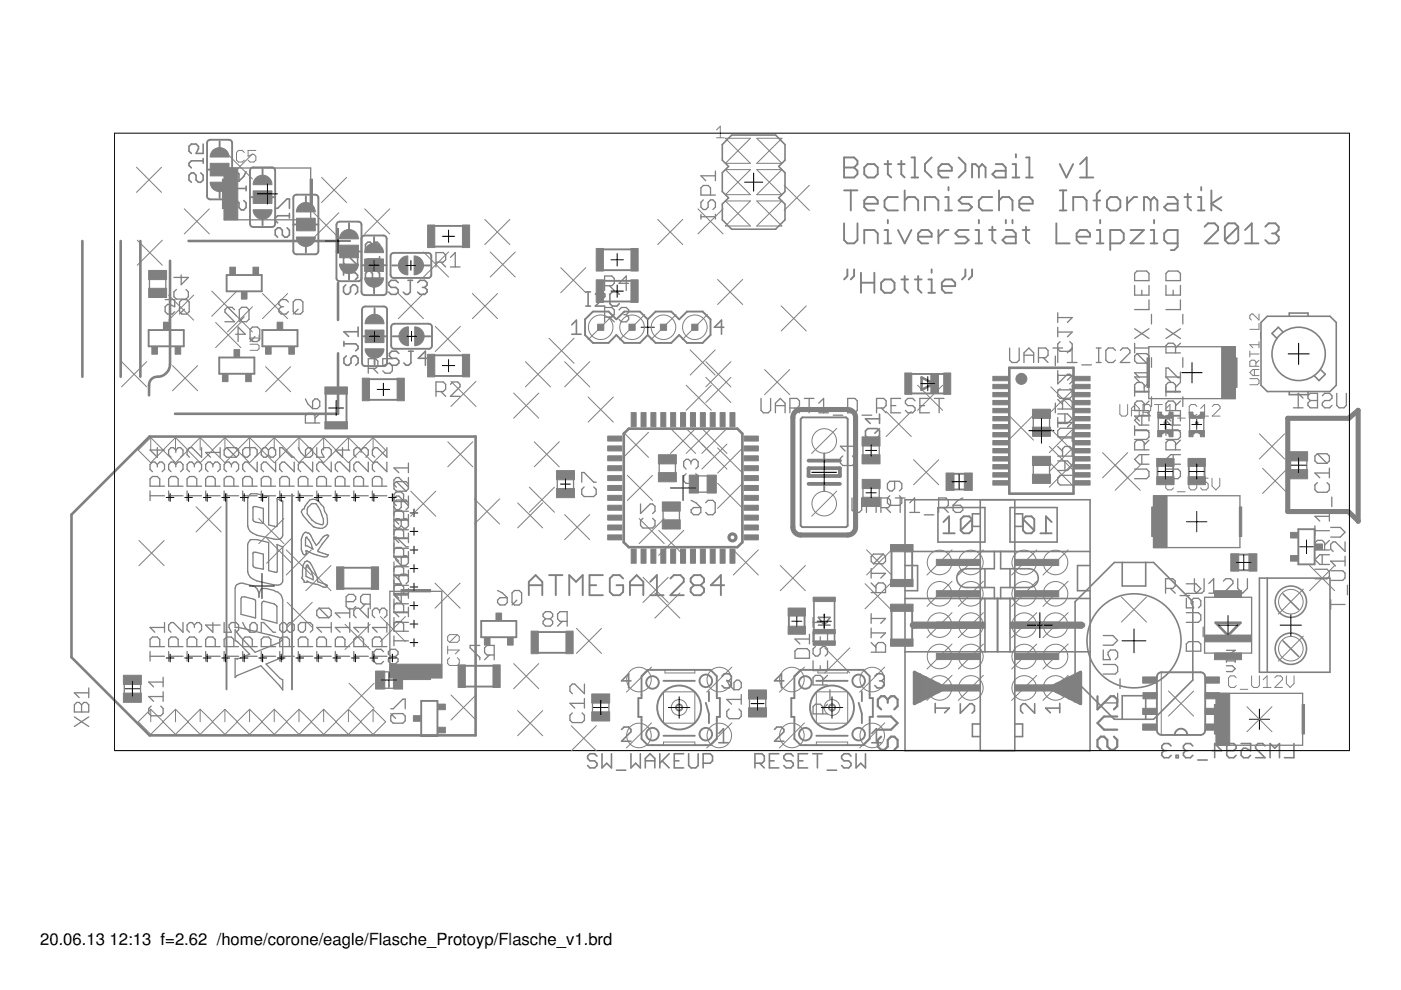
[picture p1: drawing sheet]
<svg xmlns="http://www.w3.org/2000/svg" width="297mm" height="210mm" viewBox="0 0 297 210" stroke-linecap="round" stroke-linejoin="round" font-family="sans-serif">
<defs><g id="words">
<g font-size="3.5">
<text x="8.5" y="200.4">20.06.13</text>
<text x="23.2" y="200.4">12:13 f=2.62 /home/corone/eagle/Flasche_Protoyp/Flasche_v1.brd</text>
</g>
</g></defs>
<g fill="none" stroke="#808080" stroke-width=".34">
<path d="M42.6 36.7l.5 .5v1l-.5 .5h-.5l-.5-.5v-1l-.5-.5h-.5l-.5 .5v1l.5 .5M43.1 30.5v2h-1.5l.5-1v-.5l-.5-.5h-1l-.5 .5v1l.5 .5M43.1 33.6v1M43.1 34.1h-2.5l-.5 .5v.5l.5 .5M49.7 36.4h.5l.5 .5v1.5h-1l-.5-.5v-1zM52.2 39.5v.9M52.2 40h-2.5l-.5 .4v.6l.5 .4M52.2 36.4l-.5 1-1 1M155.1 28.6h9.3l2 2v3.4l-1.3 1.3 1.3 1.3v4l-1.3 1.4 1.3 1.3v3.3l-2 2h-9.3l-2-2v-3.3l1.4-1.3-1.4-1.4v-4l1.4-1.3-1.4-1.3v-3.4zM51.7 42.5l.5 .5v1l-.5 .5h-.5l-.5-.5v-1l-.5-.5h-.5l-.5 .5v1l.5 .5M58.4 44.2h.5l2-2h.5v2M60.9 48.3l.5 .5v1l-.5 .5h-.5l-.5-.5v-1l-.5-.5h-.5l-.5 .5v1l.5 .5"/>
<path d="M61.4 45.2v1M61.4 45.7h-2.5l-.5 .5v.5l.5 .5M72.8 57.3v1M72.8 57.8h2.5l.5 .5v.5l-.5 .5M75.8 54.3v2l-2-2h-.5l-.5 .5v1l.5 .5M79 51.8l.5-.4h.5l.5 .4v1.1l-.5 .4h-.5l-.5-.4M79 51.8v1.1M79 51.8l-.5-.4h-.5l-.5 .4v1.1l.5 .4h.5l.5-.4M80 57.5l.5 .5v1l-.5 .5h-.5l-.5-.5v-1l-.5-.5h-.5l-.5 .5v1l.5 .5M80.5 54.4v1M80.5 54.9h-2.5l-.5 .5v.5l.5 .5M84.4 59.9l-.5-.5h-1l-.5 .5v.5l.5 .5h1l.5 .5v.5l-.5 .5h-1l-.5-.5"/>
<path d="M86.5 59.4h1M87 59.4v2.5l-.5 .5h-.5l-.5-.5M88.6 59.9l.4-.5h1l.6 .5v.5l-.6 .5M72.9 72.4v1M72.9 72.9h2.5l.5 .5v.5l-.5 .5M73.3 60.4l-.5 .5v1l.5 .5h.5l.5-.5v-1l.5-.5h.5l.5 .5v1l-.5 .5M73.4 75.5l-.5 .5v1l.5 .4h.5l.5-.4v-1l.5-.5h.5l.5 .5v1l-.5 .4M75.9 69.3v2M75.9 70.3h-3l1 1M84.6 75l-.5-.5h-1l-.5 .5v.5l.5 .5h1l.5 .5v.5l-.5 .4h-1l-.5-.4M86.6 74.5h1M87.1 74.5v2.5l-.5 .4h-.5l-.5-.4"/>
<path d="M89.6 60.9h.4M90 60.9l.6 .5v.5l-.6 .5h-1l-.4-.5M90.7 76h-2l1.5-1.5v2.9M121.2 68.9l1-1v3M121.2 70.9h2M124.2 64.9h1M124.2 61.9h1M124.7 61.9v3M126.2 62.4l.5-.5h1l.5 .5v.5l-2 2h2M131.3 62.4l-.5-.5h-1l-.5 .5v2l.5 .5h1l.5-.5M153.5 69.4h-2l1.5-1.5v3M267.4 68.4l1.3-1.3h13.3l1.3 1.3v13.3l-1.3 1.3h-13.3l-1.3-1.3z"/>
<path d="M272 70.4l-1-1-1.3 1.3 1 1M273.3 67.1v-.7h4v.7M280 78.4l1 1-1.3 1.3-1-1M183.5 91.4l.5-.5h2l.5 .5v1l-.5 .5h-2l-.5-.5zM186.5 87.8v2M186.5 90.9l-1 1M186.5 88.8h-3l1 1M273.3 83v.7h4v-.7M191.9 106h39.2v53.2h-39.2zM191.9 119.9h2.6v5.3h-2.6M191.9 116.9h39.2M198.9 107.6h9.9v7.3h-9.9z"/>
<path d="M207.8 106v53.2M207.8 108.9h-1.6v2.7h1.6M210.8 116.9v3.7h-5.9a1.99 1.99 0 0 0-2.1 2 1.99 1.99 0 0 0 2.1 2h5.9v2.3M212.2 116.9v3.7h5.9a1.99 1.99 0 0 1 2 2 1.99 1.99 0 0 1-2 2h-5.9v2.3M214.1 107.6h10v7.3h-10zM215.2 108.9h1.6v2.7h-1.6M215.2 106v53.2M231.1 119.9h-2.6v5.3h2.6M237.9 119.3v4.9h5v-4.9M172.6 126.8v9.8M173.5 130.9h2.5l-1.2 1.6zM173.5 132.5h2.5"/>
<path d="M174.8 130.3v.6M174.8 132.5v.7M176.9 126.8v9.8M191.9 126.9h39.2M191.9 138.2h39.2M208.8 120.6v4M208.8 126.9v11.3M211.5 126.9v11.3M214.1 120.6v4M214.1 126.9v11.3M227.9 127.6l8.4-8.3h8.3l8.3 8.3v16.6l-8.3 8.3h-8.3l-8.4-8.3zM267 122.6h15v19.9h-15z"/>
<path d="M268.7 122.6v19.9M272 135.9l3.3 3.3M272 125.9l3.3 3.3M127.6 159.8v3l1-1 1 1v-3M131.8 154.7l.5-.5h1l.5 .5v.5l-2 2h2M133.8 144.4h-2l1.5-1.5v3M133.8 159.8v3l1-1 1 1v-3M139.9 159.8v3M141.9 159.8l-2 2M144.9 159.8h-1.9v3h1.9M146 159.8v2.5l.5 .5h1l.5-.5v-2.5M152.4 157.5h2"/>
<path d="M152.4 155.5l1-1v3M153.1 143.4l.5-.5h1l.5 .5v.4l-.5 .6M154.1 144.4h.5M154.6 144.4l.5 .4v.6l-.5 .5h-1l-.5-.5M164.2 154.7l.5-.5h1l.5 .5v.5l-2 2h2M165.1 159.8h-2v3h2M166.2 144.4h-2l1.5-1.5v3M171.2 159.8h-2v3h2M172.3 159.8h2M173.3 159.8v3M181.5 159.8v3l1-1 1 1v-3M184.8 155.5l1-1v3"/>
<path d="M184.8 157.5h2M185.5 143.4l.5-.5h1l.5 .5v.4l-.5 .6M186.5 144.4h.5M187 144.4l.5 .4v.6l-.5 .5h-1l-.5-.5M198.3 150.1h3l-1 1M198.3 149.1v2M203.6 149.2v2l2-2h.5l.5 .5v1l-.5 .5M207.8 153.5h-1.6v2.7h1.6M215.2 153.5h1.6v2.7h-1.6M219.4 149.2v2l-2-2h-.5l-.5 .5v1l.5 .5M224.7 150.1h-3l1 1M224.7 149.1v2"/>
<path d="M237.9 152.5v-5h5v5M246.8 159.2l-.5 .5v.4l.5 .6h1l.5-.6M246.8 159.2h.5M248.3 158.2l-.5-.6h-1l-.5 .6v.4l.5 .6M251.4 159.2l-.5 .5v.4l.5 .6h1l.5-.6M251.4 159.2h.5M252.9 158.2l-.5-.6h-1l-.5 .6v.4l.5 .6M257 159.2h2l-1.5-1.6v3.1M260.1 159.2h1.5l.5-.6v-.4l-.5-.6h-1l-.5 .6v1.9l.5 .6h1l.5-.6M263.1 157.6h2.1v1.6l-1.1-.6h-.4l-.6 .6v.9l.6 .6h.9l.6-.6M268.2 158.2l-.5-.6h-1l-.5 .6v.4l2 2.1h-2M274.3 157.6v3.1h-2"/>
<path d="M126.6 160.3l-.5-.5h-1l-.5 .5v.5l.5 .5h1l.5 .5v.5l-.5 .5h-1l-.5-.5M130.7 163.3h2M136.8 161.3h2M136.8 162.8v-2l1-1 1 1v2M140.4 161.3l1.5 1.5M143 161.3h1M149.1 161.8h1.5l.5-.5v-1l-.5-.5h-1.5v3M160.1 161.8h1.5l.5-.5v-1l-.5-.5h-1.5v3M161.1 161.8l1 1M163.1 161.3h1M168.2 160.3l-.5-.5h-1l-.5 .5v.5l.5 .5h1l.5 .5v.5l-.5 .5h-1l-.5-.5M169.2 161.3h1"/>
<path d="M175.4 163.3h2M180.4 160.3l-.5-.5h-1l-.5 .5v.5l.5 .5h1l.5 .5v.5l-.5 .5h-1l-.5-.5M249.3 160.1h.5v.6h-.5zM254 161.1h2M269.3 160.7v-3.1l1 1 1-1v3.1"/>
<circle cx="275.3" cy="75" r="5.7"/>
<circle cx="240.4" cy="135.9" r="10"/>
<circle cx="273.7" cy="137.5" r="3.3"/>
<circle cx="273.7" cy="127.6" r="3.3"/>
</g>
<g fill="none" stroke="#808080" stroke-width=".28">
<path d="M47.5 35.6h18.4v11h-18.4zM151.7 36.3v2M151.7 37.3h-3.1l1 1M31.7 59.2v2M35.2 59.2v2M38.4 58.3v2.1l1.5-1.6h-3M92.4 55.6h1.6l.5-.5v-1l-.5-.5h-1.6v3M93.5 55.6l1 1M95.5 54.6l1-1v3M95.5 56.6h2M148.6 46h3.1M148.6 45.4v1.1"/>
<path d="M149.1 42.4l-.5 .5v1l.5 .5h.5l.5-.5v-1l.5-.5h.6l.5 .5v1l-.5 .5M150.6 41.4v-1.6l-.5-.5h-1l-.5 .5v1.6h3.1M151.7 45.4v1.1M240.6 58l.5-.5h2l.5 .5v1.5h-3zM247.2 58l.5-.5h2l.6 .5v1.5h-3.1zM35 63.5h2v1.5l-1-.5h-.5l-.5 .5v1.1l.5 .5h1l.5-.5M37.4 61.4l-.5 .5v1l.5 .5h2l.5-.5v-1l-.5-.5M38.6 63.5h1l.5 .5v2.1l-.5 .5h-1l-.5-.5v-2.1zM39.1 65.6l-1 1M49.7 65.7l-.5-.5h-1l-.5 .5v.5l2 2h-2M50 70.9h2l-1.5-1.6v3.1M50.7 65.7l.5-.5h1.1l.5 .5v2l-.5 .5h-1.1l-.5-.5z"/>
<path d="M51.8 67.2l-1.1 1M53.5 69.3h1.1l.5 .5v2.1l-.5 .5h-1.1l-.5-.5v-2.1zM54.1 71.4l-1.1 1M59.6 65l-.5 .6v.5l.5 .5h1l.6-.5M59.6 65h.5M61.2 64l-.6-.5h-1l-.5 .5v.5l.5 .5M62.2 64l.5-.5h1l.5 .5v2.1l-.5 .5h-1l-.5-.5zM63.2 65.6l-1 1M78.1 78.1h1.5l.5-.5v-1l-.5-.5h-1.5v3M79.1 78.1l1 1M83.2 76.1h-2v1.5l1-.5h.5l.5 .5v1l-.5 .5h-1l-.5-.5M128.2 60.6h1.5l.5-.5v-1.1l-.5-.5h-1.5v3.1"/>
<path d="M128.2 67.2h1.5l.5-.5v-1l-.5-.5h-1.5v3M129.2 67.2l1 1M129.2 60.6l1 1M131.3 65.7l.5-.5h1l.5 .5v.5l-.5 .5M132.3 66.7h.5M132.8 66.7l.5 .5v.5l-.5 .5h-1l-.5-.5M133.3 60.1h-2l1.5-1.6v3.1M214.1 73.8v2.5l.5 .6h1l.5-.6v-2.5M217.1 76.9v-2.1l1-1 1.1 1v2.1M217.1 75.3h2.1M220.2 75.8h1.5l.5-.5v-1l-.5-.5h-1.5v3.1M221.2 75.8l1 1.1"/>
<path d="M223.2 73.8h2.1M223.8 75.5v2M224.3 66.3v2.1M224.3 69.4v2M224.3 78.6v2.8l2-2h.5l.5 .5v1l-.5 .5M224.3 79.6h3l-1 1M224.3 70.4h3l-1 1M224.3 67.3h3l-1 1.1M224.8 72.4l-.5 .5v4M226.3 76.9h2M226.3 74.8l1-1v3.1M226.8 72.4l.5 .5v1.1l-.5 .5h-2l-.5-.5"/>
<path d="M229.4 77.4h2M232.4 76.9h1M232.4 73.8h1M232.9 73.8v3.1M236.5 74.3l-.5-.5h-1l-.5 .5v2l.5 .6h1l.5-.6M237.5 74.3l.5-.5h1.1l.5 .5v.5l-2.1 2.1h2.1M240.6 73.8h3M240.6 60.5v2.1h3v-2.1M240.6 72.8v2M240.6 69.7l3 2.1M241.1 75l-.5 .5v1l.5 .5h2M241.1 75h2l.5 .5v1l-.5 .5"/>
<path d="M241.1 75l2 2M242.1 61.6v1M243.6 73.5h18.3v11h-18.3zM243.6 79.9h-3l1 1M243.6 63.6v2h-3M243.6 78v2.9M243.6 79h-3l1 1.1M243.6 69.7l-3 2.1M244.1 66.7v2M244.1 75.8v2.1M247.2 60.5v2.1h3.1v-2.1M247.2 69.7l3.1 2.1"/>
<path d="M248.7 61.6v1M249.2 74.8v-1.5l-.5-.5h-1l-.5 .5v1.5h3.1M250.3 63.6v2h-3.1M250.3 78.9v2M250.3 79.9h-3.1l1 1M250.3 72.8l-1.1 1M250.3 69.7l-3.1 2.1M250.8 66.7v2M250.8 75.8v2.1M33.4 98.5l-.6-.5h-.5l-.5 .5v1l.5 .5M33.4 98.5l.5-.5h.5l.5 .5v1l-.5 .5M33.4 94.9v2l-1.6-1.5h3.1"/>
<path d="M33.4 98.5v.5M37.3 95.4l-.5-.5h-.5l-.5 .5v1l.5 .5M37.3 98.5l-.5-.5h-.5l-.5 .5v1l.5 .5M37.3 95.4l.5-.5h.5l.5 .5v1l-.5 .5M37.3 98.5l.5-.5h.5l.5 .5v1l-.5 .5M37.3 95.4v.5M37.3 98.5v.5M41.2 98.5l-.5-.5h-.5l-.5 .5v1l.5 .5M41.2 98.5v.5M41.2 98.5l.5-.5h.5l.5 .5v1l-.5 .5M42.7 94.9v2l-2-2h-.5l-.5 .5v1l.5 .5M45.1 98.5l-.5-.5h-.5l-.5 .5v1l.5 .5"/>
<path d="M45.1 98.5v.5M45.1 98.5l.5-.5h.5l.6 .5v1l-.6 .5M46.7 94.9v2M46.7 95.9h-3.1l1 1M48 94.9l-.5 .5v1l.5 .5h2.1M48 94.9h2.1l.5 .5v1l-.5 .5M48 94.9l2.1 2M49.1 98.5l-.5-.5h-.6l-.5 .5v1l.5 .5M49.1 98.5l.5-.5h.5l.5 .5v1l-.5 .5M49.1 98.5v.5M53 94.9v1.5l-.5 .5h-.5l-.5-.5v-1l.5-.5h2l.5 .5v1l-.5 .5M54.5 98v2l-2-2h-.5l-.5 .5v1l.5 .5"/>
<path d="M56.9 95.4l-.5-.5h-.5l-.5 .5v1l.5 .5h.5l.5-.5M56.9 95.4l.5-.5h.5l.5 .5v1l-.5 .5h-.5l-.5-.5M56.9 95.4v1M58.4 98v2l-2-2h-.5l-.5 .5v1l.5 .5M59.3 96.9v-2h.5l2.1 2h.5M62.4 98v2l-2.1-2h-.5l-.5 .5v1l.5 .5M63.2 94.9l.6 1 1 1M64.7 84.6l.6 1 1 1M65.3 94.9h.5l.5 .5v1l-.5 .5h-1v-1.5zM66.3 98v2l-2-2h-.5l-.6 .5v1l.6 .5M66.8 89.7v-1.5l-.5-.5h-1l-.6 .5v1.5h3.1M66.8 84.6h.5l.5 .5v1l-.5 .5h-1v-1.5z"/>
<path d="M67.2 94.9v2h1.5l-.5-1v-.5l.5-.5h1l.5 .5v1l-.5 .5M67.8 87.7l-1 1M70.2 98v2l-2-2h-.5l-.5 .5v1l.5 .5M72.6 94.9v2l-1.5-1.5h3M74.1 98v2l-2-2h-.5l-.5 .5v1l.5 .5M76.6 95.4l.5-.5h.5l.5 .5v1l-.5 .5M76.6 95.4l-.5-.5h-.6l-.5 .5v1l.5 .5M76.6 95.4v.5M78.1 98v2l-2-2h-.6l-.5 .5v1l.5 .5M82 94.9v2l-2-2h-.5l-.5 .5v1l.5 .5M82 98v2l-2-2h-.5l-.5 .5v1l.5 .5M86.6 98.2v2"/>
<path d="M86.6 99.2h-3.1l1.1 1M92.4 83h1.6l.5-.5v-1l-.5-.5h-1.6v3M93.5 83l1 1M95.5 81.5l.5-.5h1l.5 .5v.5l-2 2h2M139.8 98.3v1.9M143.2 98.3v2M146.5 97.9l.5-.5h.5l.5 .5v1l-.5 .5M146.5 97.9l-.5-.5h-.5l-.6 .5v1l.6 .5M146.5 97.9v.5M161.4 84.5v2.5l.5 .5h1l.5-.5v-2.5M164.4 87.5v-2l1-1 1.1 1v2M164.4 86h2.1"/>
<path d="M167.5 86.5h1.5l.5-.5v-1l-.5-.5h-1.5v3M168.5 86.5l1 1M170.5 84.5h2.1M171.6 84.5v3M173.6 87.5h2M173.6 85.5l1-1v3M176.7 88h2M178.7 96.7l-.5 .5v1l.5 .5h2l.5-.5v-1l-.5-.5M179.7 84.5h1.6l.5 .5v2l-.5 .5h-1.6zM181.2 93.6v2M181.2 94.6h-3l1 1M182.8 88h2"/>
<path d="M183 94.5v2M185.8 86.5h1.6l.5-.5v-1l-.5-.5h-1.6v3M186.4 94.5v1.9M186.9 86.5l1 1M188.9 86h1M190.9 84.5h-2v3h2M194 85l-.5-.5h-1l-.5 .5v.5l.5 .5h1l.5 .5v.5l-.5 .5h-1l-.5-.5M195 86h1M197.1 84.5h-2.1v3h2.1M198.1 84.5h2M199.1 84.5v3M219.1 88.7v1.9"/>
<path d="M219.1 98.6v2M222.5 88.7v2M222.5 98.6v2M223.8 85.5v2M224.3 88.5v2.1M224.3 97.7h2l1 1-1 1.1h-2M224.3 96.7h3v-1.5l-.5-.5h-1l-.5 .5v1.5M224.3 86.7h3v-1.5l-.5-.5h-1l-.5 .5v1.5M224.3 94.7l1 1M224.3 92.6h3M224.3 89.6h3l-1 1M224.3 87.8h2l1 1-1 1h-2"/>
<path d="M224.3 84.7l1 1M224.3 82.7h3M225.8 87.8v2M225.8 97.7v2.1M226.8 82.4l.5 .5M227.3 81.6v2.3l-.5 .6h-2l-.5-.6v-1l.5-.5M227.3 90.8h-2.5l-.5 .5v1.1l.5 .5h2.5M227.3 91.6v2M240.6 99.5h2.5l.5 .5v1l-.5 .5h-2.5M240.6 91.3h3M240.6 83.1h3M240.6 91.1h2.5l.5 .6v1l-.5 .5h-2.5"/>
<path d="M240.6 83h3M240.6 90.3v2M242.1 88.1v2M242.1 96.4v2M242.6 83.1v-1.5l-.5-.5h-1l-.5 .5v2.4M242.6 95.4v-1.6l-.5-.5h-1l-.5 .5v1.6h3M242.6 87.1v-1.6l-.5-.5h-1l-.5 .5v1.6h3M243.6 96.4h-2l-1 1 1 1h2M243.6 88.2h-3l1 1.1M243.6 88.1h-2l-1 1 1 1h2M243.6 87.2v2.1M243.6 93.3l-1 1.1"/>
<path d="M243.6 81.1l-1 1M243.6 85l-1 1M244.1 84.1v2.1M245.6 87.6v3.7M246.1 87.6a.93 .93 0 0 0 1 .7 .93 .93 0 0 0 .9-.7M246.1 92.4a.93 .93 0 0 1 1-.8 .93 .93 0 0 1 .9 .8M247.2 99.5h2.5l.6 .5v1l-.6 .5h-2.5M247.2 91.1h2.5l.6 .6v1l-.6 .5h-2.5M247.2 80.1v-2.1h.5l2 2.1h.6M247.2 90.3v2M247.2 91.3h3.1M247.2 83.1h3.1"/>
<path d="M247.2 83h3.1M248.6 88.6v2.8M248.7 88.1v2M248.7 96.4v2M249.2 95.4v-1.6l-.5-.5h-1l-.5 .5v1.6h3.1M249.2 83.1v-1.5l-.5-.5h-1l-.5 .5v2.4M249.2 87.1v-1.6l-.5-.5h-1l-.5 .5v1.6h3.1M250.3 87.2v2.1M250.3 96.4h-2.1l-1 1 1 1h2.1M250.3 93.3l-1.1 1.1M250.3 88.2h-3.1l1 1.1M250.3 81.1l-1.1 1"/>
<path d="M250.3 88.1h-2.1l-1 1 1 1h2.1M250.3 85l-1.1 1M250.8 84.1v2.1M252.2 87.6v3.7M252.8 87.6a.92 .92 0 0 0 .9 .7 .92 .92 0 0 0 .9-.7M252.8 92.4a.92 .92 0 0 1 .9-.8 .92 .92 0 0 1 .9 .8M255.2 88.6v2.8M273.6 97.7v1.9M274.2 86.5h2.1M276.3 84.4l-1-1v3.1M277.1 97.6v2M277.3 83.9l.5-.5h1.5v3.1h-1.5l-.5-.5v-.6l.5-.5-.5-.5z"/>
<path d="M277.8 84.9h1.5M279.3 96.2h2l.6 .5v1l-.6 .5M279.3 96.2l-.5 .5v1l.5 .5h2M279.3 96.2l2 2M280.4 83.9l.5-.5h1l.5 .5v.5l-.5 .5h-1l-.5 .5v.6l.5 .5h1l.5-.5M281.9 99.3v2M283.4 83.4v2.6l.5 .5h1l.6-.5v-2.6M31.8 105.1h3.1M31.8 104.1v2M33.9 103.1v-1.6l-.5-.5h-1.1l-.5 .5v1.6h3.1M35.8 105.1h3M35.8 104.1v2"/>
<path d="M37.8 103.1v-1.6l-.5-.5h-1l-.5 .5v1.6h3M39.7 105.1h3M39.7 104.1v2M41.7 103.1v-1.6l-.5-.5h-1l-.5 .5v1.6h3M43.6 105.1h3.1M43.6 104.1v2M45.6 103.1v-1.6l-.5-.5h-1l-.5 .5v1.6h3.1M47.5 105.1h3.1M47.5 104.1v2M49.6 103.1v-1.6l-.5-.5h-1.1l-.5 .5v1.6h3.1M51.5 105.1h3M51.5 104.1v2"/>
<path d="M53 104.8l.2-.1h1.2l2.6 .6v6l1.4 .4 .4-.2-.1-5.8 1.2 .6v7.2a1.27 1.27 0 0 1-1.8 .8l-3.3-.7a2.44 2.44 0 0 1-2.3-2.2v-5.7zM53 114.5l.2-.1h1.2l2.6 .6v6l1.4 .4 .4-.2-.1-5.8 1.2 .6v7.2a1.29 1.29 0 0 1-1.8 .8l-3.3-.7a2.44 2.44 0 0 1-2.3-2.2v-5.7zM53.5 103.1v-1.6l-.5-.5h-1l-.5 .5v1.6h3M53.7 117.2l.6-.1 1.5 .4v3.2l-1.5-.3-.6-.2zM53.7 107.5l.6-.1 1.5 .4v3.2l-1.5-.3-.6-.2zM55.4 105.1h3M55.4 104.1v2M57.4 103.1v-1.6l-.5-.5h-1l-.5 .5v1.6h3M59.3 105.1h3.1M59.3 104.1v2M61.4 103.1v-1.6l-.6-.5h-1l-.5 .5v1.6h3.1M63.2 105.1h3.1"/>
<path d="M63.2 104.1v2M63.9 108.5l.1-.3 .5-.3 .1-.5 .6-.8a1.6 1.6 0 0 1 1.6-.8 1.6 1.6 0 0 1 1.3 1.2l.5 .5 .2 1 .5 .7 .1 1a1.46 1.46 0 0 1-1.8 1.8l-.9-.2a8.8 8.8 0 0 1-2.8-3.2M64.4 113.2l.4-.4 .4 .2a1.64 1.64 0 0 1 1.2 1.5l.7 1.1 .5-.5a2.61 2.61 0 0 1 1.8-1.7l.3 .2-2.3 3.1v.2l2.2 .7-.3 .4-.6 .1-2.2-.6-1.6-.8 .2 .6-.5 .3-.4-.2a4.4 4.4 0 0 1-.2-3.4zM64.7 119.1a.69 .69 0 0 1 1 .2 7.5 7.5 0 0 1 1.7 4l1.5 .5 .5 .4a.58 .58 0 0 1-.9 .3l-3.4-1.3v.3h-.6v-.4l-.5-.5 .1-.4 .1-2.3zM64.8 114l.2-.1 .1 .2a4.9 4.9 0 0 1 1.3 2.3l-1.3-.7h-.3zM65.1 119.8a4.6 4.6 0 0 1 1.3 3.1l-1.5-.7v-1.9zM65.3 107.6l.8-.8h.9a7.1 7.1 0 0 1 1.6 4.1l-.2 .4a3.8 3.8 0 0 1-3.3-2.4zM65.3 103.1v-1.6l-.5-.5h-1l-.6 .5v1.6h3.1M67.2 105.1h3M67.2 104.1v2M69.2 103.1v-1.6l-.5-.5h-1l-.5 .5v1.6h3M71.1 105.1h3"/>
<path d="M71.1 104.1v2M73.1 103.1v-1.6l-.5-.5h-1l-.5 .5v1.6h3M75 105.1h3.1M75 104.1v2M77.1 103.1v-1.6l-.5-.5h-1.1l-.5 .5v1.6h3.1M79 105.1h3M79 104.1v2M81 103.1v-1.6l-.5-.5h-1l-.5 .5v1.6h3M83.5 116.6l.5-.5h1.1l.5 .5v1.5M83.5 119.1v6.9h3.1M83.5 108.7l.5-.5h1.1l.5 .5v1.6M83.5 112.7l.5-.5h1.1l.5 .5v1.5"/>
<path d="M83.5 117.8l.5 1 1.1 1.1M83.5 113.9h.5l2.1 2h.5M83.5 111.5l.5 .5h.6l.5-.5M83.5 116.2h3.1M83.5 114.2h3.1M83.5 106.6l.5-.6h2.1l.5 .6M83.5 112.3h3.1M83.5 106.7l.5 .5M83.5 105.7l.5-.5h.6l2 2M83.5 108.4h3.1M83.5 106.3h3.1M83.5 102.8l.5 .5"/>
<path d="M84 102.1l-.5 .5M84 102.1h2.1l.5 .5M84 102.1l2.1 2M85.1 110.5l-.5-.5h-.6l-.5 .5v7.6h3.1M85.1 106v1.6l-.5 .5h-.6l-.5-.5M85.1 110.5v1M85.1 110.5l.5-.5h.5l.5 .5M85.6 106.3v-1.5l-.5-.5h-1.1l-.5 .5v5.5h3.1M86.6 103.3l-2-2.1h-.6l-.5 .5v1.9l.5 .5h2.1M86.6 101.2v2.4l-.5 .5M86.6 105.2v2.4l-.5 .5M86.6 109.1v2.4l-.5 .5h-.5l-.5-.5"/>
<path d="M86.6 113v2.1M86.6 116.9v2.4l-.5 .6h-1M86.6 118.3l-.5-.5h-.5l-.5 .5v1.6M86.6 118h-3.1l1.1 1M86.6 114h-3.1l1.1 1.1M86.6 110.1h-3.1l1.1 1M118.2 101.7v1.9M121.6 101.6v2M123.3 102.2v-2h.5l2.1 2h.5M123.8 103.3l-.5 .5v1l.5 .5h2.1l.5-.5v-1l-.5-.5M135.8 106.8v2.1l2.1-2.1h.5l.5 .6v1l-.5 .5M136.3 109.9l-.5 .5v1l.5 .6h2.1l.5-.6v-1l-.5-.5"/>
<path d="M140.6 108.3v2M144.1 108.4v1.9M145.5 100.5l-.6 .5v1l.6 .5h2l.5-.5v-1l-.5-.5M146.5 108.1l.5-.5h1.6v1l-.5 .5h-1.1l-.5-.5zM146.5 106.1l1.1 .5 1 1M148 104.4h2M148 100.9h2M149.6 106.6l.5-.5h1l.5 .5v2l-.5 .5h-1l-.5-.5M180.6 105.6v2.5l.6 .5h1l.5-.5v-2.5M183 103.5v2M183.7 107.1h2.1M183.7 108.6v-2l1-1 1.1 1v2"/>
<path d="M186.4 103.5v2M186.8 107.6h1.5l.5-.5v-1l-.5-.5h-1.5v3M187.2 117.5l.5 .5v1l-.5 .5h-2M187.2 117.5h-2l-.5 .5v1l.5 .5M187.2 117.5l-2 2M187.8 107.6l1 1M188.7 105.1l-.5 .5v1l.5 .5h2l.5-.5v-1l-.5-.5M189.7 102v1.6l-.5 .5h-.5l-.5-.5v-1l.5-.6h2l.5 .6v1l-.5 .5M189.8 105.6h2.1M190.9 105.6v3M192.9 108.6h2M192.9 106.6l1-1v3"/>
<path d="M196 109.2h2M199 107.6h1.6l.5-.5v-1l-.5-.5h-1.6v3M200 107.6l1.1 1M202.1 107.1h1.5l.5 .5v.5l-.5 .5h-1l-.5-.5zM204.1 105.6l-1 .5-1 1M227.3 100.8h-2.5l-.5 .5v1l.5 .5h2.5M244.6 105.1h18.3v11h-18.3zM278.8 111.5v2M278.8 112.5h3.1M279.3 102.3l-.5 .5v1l.5 .6h2l.6-.6v-1l-.6-.5M280.3 117.6v2.1M280.8 116.6v-1.5l-.5-.5h-1l-.5 .5v1.5h3.1"/>
<path d="M281.9 108.4v2.1M281.9 117.6h-2.1l-1 1.1 1 1h2.1M281.9 114.6l-1.1 1M281.9 109.5h-3.1l1 1M281.9 100.3h-3.1l1 1M282.1 111.8h2.1l1 1-1 1.1h-2.1M282.4 105.4v2M285.2 114.9v2l-2.1-2h-.5l-.5 .5v1l.5 .5M285.2 117.9v2.1M285.2 119h-3.1l1 1M31.8 139.1h3.1M31.8 138.1v2.1"/>
<path d="M33.9 137.1v-1.5l-.5-.5h-1.1l-.5 .5v1.5h3.1M34.9 133h-3.1l1 1M34.9 132v2M35.8 139.1h3M35.8 138.1v2.1M37.8 137.1v-1.5l-.5-.5h-1l-.5 .5v1.5h3M38.8 132v2l-2-2h-.5l-.5 .5v1l.5 .5M39.7 139.1h3M39.7 138.1v2.1M41.2 132.5l-.5-.5h-.5l-.5 .5v1l.5 .5M41.2 132.5l.5-.5h.5l.5 .5v1l-.5 .5M41.2 132.5v.5"/>
<path d="M41.7 137.1v-1.5l-.5-.5h-1l-.5 .5v1.5h3M43.6 139.1h3.1M43.6 138.1v2.1M45.1 132v2l-1.5-1.5h3.1M45.6 137.1v-1.5l-.5-.5h-1l-.5 .5v1.5h3.1M47.5 132v2h1.6l-.5-1v-.5l.5-.5h1l.5 .5v1l-.5 .5M47.5 138.1v2.1M47.5 139.1h3.1M49.6 137.1v-1.5l-.5-.5h-1.1l-.5 .5v1.5h3.1M50.1 124a1.6 1.6 0 0 1 1.7-.2l1.8 .4a2.07 2.07 0 0 1 1.3 2.4l.1-1 .4-.8a5.4 5.4 0 0 1 4.1 1.3l.4 1.1v12.6l-.6-.2-2.9 1.2 3 3 .5 .3v2.2l-.6-.9-4-4.2-5.1 2-.4 .4v-4l.5 .1 2.6-1-2.5-2.6-.6-.3v-2.3l1.1 1.4 3.2 3.4 5-2 .8-.6-.2-.3-2.5-.8-6.6-1.6h-.8v-8.2zM51.3 126.6l.6-.1 2.1 .6 .2 .3v3.6l-3.1-.7v-3.4zM51.5 139.1h3"/>
<path d="M51.5 138.1v2.1M51.5 132l.5 1 1 1M53.5 132h.5l.5 .5v1l-.5 .5h-1v-1.5zM53.5 137.1v-1.5l-.5-.5h-1l-.5 .5v1.5h3M55.4 134v-2h.5l2 2h.5M55.4 139.1h3M55.4 138.1v2.1M55.6 127.7l.4-.2 2.1 .5 .5 .4 .1 3.7-3.2-.8zM57.4 137.1v-1.5l-.5-.5h-1l-.5 .5v1.5h3M59.3 139.1h3.1M59.3 138.1v2.1M60.8 132.5l-.5-.5h-.5l-.5 .5v1l.5 .5h.5l.5-.5"/>
<path d="M60.8 132.5l.6-.5h.5l.5 .5v1l-.5 .5h-.5l-.6-.5M60.8 132.5v1M61.4 137.1v-1.5l-.6-.5h-1l-.5 .5v1.5h3.1M63.2 139.1h3.1M63.2 138.1v2.1M64.8 132v1.5l-.5 .5h-.5l-.6-.5v-1l.6-.5h2l.5 .5v1l-.5 .5M65.3 137.1v-1.5l-.5-.5h-1l-.6 .5v1.5h3.1M67.2 139.1h3M67.2 138.1v2.1M67.7 128.9l-.5 .6v1l.5 .5h2M67.7 128.9h2l.5 .6v1l-.5 .5M67.7 128.9l2 2.1"/>
<path d="M69.2 137.1v-1.5l-.5-.5h-1l-.5 .5v1.5h3M70.2 133h-3l1 1M70.2 132v2M71.1 139.1h3M71.1 138.1v2.1M73.1 137.1v-1.5l-.5-.5h-1l-.5 .5v1.5h3M73.4 127.6h1.5l.5-.6v-.5l-.5-.5h-1l-.5 .5v2.1l.5 .5h1l.5-.5M74.1 133h-3l1 1M74.1 128.9v2.1M74.1 132v2M74.1 130h-3l1 1M75 139.1h3.1"/>
<path d="M75 138.1v2.1M77.1 137.1v-1.5l-.5-.5h-1.1l-.5 .5v1.5h3.1M77.5 128.1l-1 1M78.1 133h-3.1l1.1 1M78.1 128.9v2.1l-2-2.1h-.6l-.5 .6v1l.5 .5M78.1 132v2M78.5 128.1h-1.5l-.5-.5v-1.1l.5-.5h1.5v3.1M79 139.1h3M79 138.1v2.1M80.5 129.5l-.5-.6h-.5l-.5 .6v1l.5 .5M80.5 129.5l.5-.6h.5l.5 .6v1l-.5 .5M80.5 129.5v.5"/>
<path d="M81 137.1v-1.5l-.5-.5h-1l-.5 .5v1.5h3M81.3 138.2l-.5-.5h-1l-.5 .5v2l.5 .5h1l.5-.5M82 133h-3l1 1M82 132v2M82.7 125.4h11v18.3h-11zM82.8 139.2l-.5-.5v-.5l.5-.5h1.1l.5 .5v.5l-.5 .5M82.8 139.2l-.5 .5v.5l.5 .5h1.1l.5-.5v-.5l-.5-.5M82.8 139.2h1.1M83.5 124.1h3.1M83.5 124.4l.5-.5h1.1l.5 .5v1.6M83.5 132h3.1M83.5 127v2.9h3.1"/>
<path d="M83.5 135.9h3.1M83.5 130.9v2.9h3.1M83.5 134.9v2M83.5 132.3l.5-.5h1.1l.5 .5v1.5M83.5 120.5l.5-.5h1.1l.5 .5v1.5M83.5 128.4l.5-.5h1.1l.5 .5v1.5M83.5 128h3.1M83.5 122h3.1M83.5 120.2h3.1M85.1 125.7v2l-1.6-1.5h3.1M86.6 122.3l-.5-.5h-1l-.5 .5v.5l.5 1h-1.6M86.6 125.8h-3.1l1.1 1.1"/>
<path d="M86.6 120.9v2.4l-.5 .5M86.6 129.8h-3.1l1.1 1M86.6 124.8v2.1M86.6 128.7v2.1M86.6 121.9h-3.1l1.1 1M101.7 136.8h-2v.6l2 2v.5M103.8 138.9l-1.1 1M104.8 138.9h-1.5l-.6-.5v-1l.6-.6h1.5v3.1M105.5 127.2l.5-.5h1.5v1.1l-.5 .5h-1l-.5-.5zM105.5 125.2l1 .5 1 1M108.6 125.7l.5-.5h1l.5 .5v2.1l-.5 .5h-1l-.5-.5zM109.6 127.2l-1 1.1"/>
<path d="M115.7 131.2l-.6-.5v-.5l.6-.5h1l.5 .5v.5l-.5 .5M115.7 131.2l-.6 .5v.5l.6 .6h1l.5-.6v-.5l-.5-.5M115.7 131.2h1M119.2 131.7l-1 1.1M120.2 131.7h-1.5l-.5-.5v-1l.5-.5h1.5v3.1M168.6 138l.5-.5h2l.5 .5v1.6h-3zM171.6 134.5v2M171.6 135.5h-3l1 1M172.4 130.9v2.1M172.4 134v2h3.1v-2M172.4 132h3.1M172.9 137.1l-.5 .5v1l.5 .5h.5l.5-.5v-1l.5-.5h.5l.6 .5v1l-.6 .5"/>
<path d="M173.9 135v1M184.7 125.6h3v-1.5l-.5-.5h-1l-.5 .5v1.5M184.7 138.3h3v-1.5l-.5-.6h-1l-.5 .6v1.5M184.7 123.6l1 1M184.7 121.6h3l-1 1M184.7 120.5v2.1M184.7 130.1v2.1M184.7 133.2v2M184.7 136.2l1 1.1M184.7 134.2h3l-1 1M184.7 131.1h3l-1 1.1M233.9 137.8v2.1h1.5l-.5-1.1v-.5l.5-.5h1.1l.5 .5v1l-.5 .6"/>
<path d="M233.9 134.7h2l1.1 1.1-1.1 1h-2M247.1 124.8h1.6l.5-.6v-1l-.5-.5h-1.6v3.1M248.1 124.8l1.1 1M250.2 126.3h2M251.5 126.9v2h1.6l-.6-1v-.5l.6-.5h1l.5 .5v1l-.5 .5M251.5 129.9h2.6l.5 .5v1l-.5 .6h-2.6M251.5 123.8h2.1l1 1-1 1h-2.1M252 136h2.1l.5 .5v1.6h-3.1v-1.6zM253.2 122.7v2.6l.6 .5h1l.5-.5v-2.6M255.1 133v2M255.4 126.6h10v11.9h-10zM256.3 125.8h2.1"/>
<path d="M256.3 123.7l1-1v3.1M259.4 123.2l.5-.5h1l.5 .5v.5l-2 2.1h2M260 139.8v.6M260 137.9h1.9l-1.9 1.2h1.9M261.9 139.8v.6M262.4 122.7v2.1l1.1 1 1-1v-2.1M278.8 120.7h2.5l.6 .5v1l-.6 .5h-2.5M282.1 128.2h3.1M282.1 127.1v2.1M282.1 121h2.6l.5 .5v1l-.5 .6h-2.6M285.7 124.1v2M15.8 152l3 2"/>
<path d="M15.8 149.4l.5-.5h.5l.5 .5 .5-.5h.5l.5 .5v1.6h-3zM17.3 149.4v1.6M18.8 152l-3 2M18.8 145.9v2M18.8 146.9h-3l1 1M26.4 145.1v1.9M29.8 145v2M32 149.7l-.5 .5v1.1l.5 .5h2.1l.5-.5v-1.1l-.5-.5M34.6 143.6v2M34.6 146.7v2M34.6 147.7h-3.1l1.1 1M34.6 144.6h-3.1l1.1 1"/>
<path d="M81.5 142.5h2M81.5 145.9h2M82.8 151.8l.6-.5h2l.5 .5v1l-.5 .5h-2l-.6-.5zM82.8 150.3h.6l2-2.1h.5v2.1M82.8 151.3l1.1 1M121.3 151.2l-.5 .5v1l.5 .5h2.1l.5-.5v-1l-.5-.5M123.9 149.1h-3.1l1.1 1M123.9 145v2.1l-2-2.1h-.6l-.5 .5v1.1l.5 .5M123.9 148.1v2M125.6 149v2M129.1 149v1.9M154.1 144.2l.5 1 1 1"/>
<path d="M154.6 150.3l-.5 .5v1l.5 .6h2.1l.5-.6v-1l-.5-.5M155.6 144.7l.5-.5h.6l.5 .5v1l-.5 .5h-1.1zM157.2 147.3v2M157.2 148.3h-3.1l1 1M158.9 148.2v2M162.3 148.2v1.9M172.4 140.1v2.1h3.1v-2.1M173.9 141.2v1M174.4 145.2v-1.5l-.5-.5h-1l-.5 .5v1.5h3.1M174.4 151.4v-1.6l-.5-.5h-1l-.5 .5v1.6h3.1M175.5 149.3l-1.1 1M175.5 143.2l-1.1 1"/>
<path d="M176 146.3v2M233.9 140.9h2.6l.5 .5v1l-.5 .5h-2.6M237 147v2h-3.1M237.5 143.9v2.1M257.9 147h18.3v11h-18.3zM260 141.2h1.3l.6 .6-.6 .6h-1.3M260 140.1h1.9"/>
<circle cx="245.9" cy="87.8" r=".28"/>
<circle cx="252.5" cy="87.8" r=".28"/>
</g>
<g fill="none" stroke="#808080" stroke-width=".21">
<path d="M28.9 35.5l5.3 5.3M34.2 35.5l-5.3 5.3M48.2 32.6l5.3 5.4M51.8 32.3l-.4-.4h-.8l-.5 .4v1.7l.5 .4h.8l.4-.4M53.5 32.6l-5.3 5.4M54.3 31.9h-1.7v1.2l.8-.4h.4l.5 .4v.9l-.5 .4h-.8l-.4-.4M68.2 37.6l5.3 5.3M73.5 37.6l-5.3 5.3M151.9 27.6l.8-.8v2.4M151.9 29.2h1.6M153.8 36h5.3l-5.3 5.3h5.3zM153.8 29.3l5.3 5.3h-5.3l5.3-5.3z"/>
<path d="M160.4 36h5.4l-5.4 5.3h5.4zM160.4 29.3h5.4l-5.4 5.3h5.4zM166.3 39.3l5.3 5.3M171.6 39.3l-5.3 5.3M29.1 50.9l5.3 5.3M34.4 50.9l-5.3 5.3M39.1 44.3l5.3 5.3M44.4 44.3l-5.3 5.3M66.5 45.1l5.3 5.3M71.8 45.1l-5.3 5.3M77.3 44.3l5.3 5.3M82.6 44.3l-5.3 5.3"/>
<path d="M89.8 53.4l5.3 5.3M95.1 53.4l-5.3 5.3M102.8 46.5l5.3 5.4M103.9 53.4l5.3 5.3M108.1 46.5l-5.3 5.4M109.2 53.4l-5.3 5.3M118.9 56.7l5.3 5.4M124.2 56.7l-5.3 5.4M139.4 46.5l5.4 5.4M144.8 46.5l-5.4 5.4M148 44.3l5.3 5.3M152.1 59.2l5.4 5.4"/>
<path d="M153.3 44.3l-5.3 5.3M153.8 42.6h5.3l-5.3 5.3h5.3zM157.5 59.2l-5.4 5.4M160.4 42.6l5.4 5.3h-5.4l5.4-5.3zM25.8 76.7l5.3 5.3M31.1 76.7l-5.3 5.3M35.8 62.6l5.3 5.3M36.6 77.5l5.3 5.3M41.1 62.6l-5.3 5.3M41.9 77.5l-5.3 5.3M44.9 61.7l8.6 8.7M45.7 68.4l5.4 5.3"/>
<path d="M50.2 61.7l-5.3 5.4M51.1 68.4l-5.4 5.3M53 73h1.6l.3 .3v.6l-.3 .4h-1.6M53.5 65l-5.3 5.4M54.9 71v1.3M54.9 71.7h-1.9l.7 .6M55.6 62.2l5.4 5.4M56.3 77.7l5.3 5.4M61 62.2l-5.4 5.4M61.6 77.7l-5.3 5.4M84.5 62.2l5.3 5.4M89.8 62.2l-5.3 5.4"/>
<path d="M92.3 69.2l5.3 5.3M97.6 69.2l-5.3 5.3M100.2 62.2l5.3 5.4M105.5 62.2l-5.3 5.4M111.4 76.7l5.3 5.3M116.4 71.7l5.3 5.3M119.7 76.7l5.3 5.3M121.7 71.7l-10.3 10.3M125 76.7l-5.3 5.3M130 66.7l-5.3 5.3M136.7 66.7l-5.3 5.3M143.3 66.7l-5.3 5.3"/>
<path d="M146.3 74.2l5.3 5.3M149.6 76.7l5.4 5.3M150 66.7l-5.3 5.3M151.6 74.2l-5.3 5.3M155 76.7l-5.4 5.3M162.1 78.4l5.3 5.3M165.6 64.9l5.3 5.3M167.4 78.4l-5.3 5.3M170.9 64.9l-5.3 5.3M265 74.4v1.3M265 75.1h1.9M266 78.3v1.3"/>
<path d="M266.3 77.7v-1l-.3-.3h-.7l-.3 .3v1h1.9M266.9 66.6v1.3l-1.3-1.3h-.3l-.3 .3v.6l.3 .4M266.9 68.5v1.3h-1.9M266.9 72.5v1.2M266.9 78.3h-1.3l-.6 .7 .6 .6h1.3M266.9 76.4l-.6 .6M266.9 73.1h-1.9l.6 .6M267.3 70.5v1.3M32 92.8v2.6M32 92.8l2.6 2.6-2.6 2.7-2.7-2.7zM34.5 95.4l2.7-2.6 2.7 2.6-2.7 2.7zM37.2 92.8v2.6"/>
<path d="M42.4 92.8v2.6M42.4 92.8l2.7 2.6-2.7 2.7-2.6-2.7zM45 95.4l2.7-2.6 2.6 2.6-2.6 2.7zM47.7 92.8v2.6M52.9 92.8v2.6M52.9 92.8l2.7 2.6-2.7 2.7-2.7-2.7zM58.1 92.8v2.6M58.1 92.8l2.7 2.6-2.7 2.7-2.6-2.7zM63.4 92.8v2.6M63.4 92.8l2.7 2.6-2.7 2.7-2.7-2.7zM68.6 92.8v2.6M68.6 92.8l2.7 2.6-2.7 2.7-2.6-2.7z"/>
<path d="M73.9 92.8v2.6M73.9 92.8l2.6 2.6-2.6 2.7-2.7-2.7zM79.1 92.8v2.6M79.1 92.8l2.7 2.6-2.7 2.7-2.7-2.7zM94.9 93.7l5.3 5.3M95.6 80.9l5.3 5.3M100.2 93.7l-5.3 5.3M100.9 80.9l-5.3 5.3M108.9 83.3l5.3 5.4M113.3 93.7l5.3 5.3M114.2 83.3l-5.3 5.4M118.6 93.7l-5.3 5.3"/>
<path d="M124.7 84.2l5.3 5.3M130 84.2l-5.3 5.3M132.2 91.7l5.3 5.3M137.5 91.7l-5.3 5.3M142.2 90.8l5.3 5.3M145.5 90.8l8.6 8.7M145.5 81.7l5.3 5.3M147.5 90.8l-5.3 5.3M148.8 90.8l5.3 5.3M149.6 80l5.4 5.3M150.8 90.8l-5.3 5.3M150.8 81.7l-5.3 5.3"/>
<path d="M152.1 95l5.4 5.3M154.1 90.8l-5.3 5.3M154.1 94.1l-5.3 5.4M155 80l-5.4 5.3M157.5 95l-5.4 5.3M177.4 90.8l-5.3 5.3M187.9 87.2l5.3 5.4M193.2 87.2l-5.3 5.4M193.7 97.5l5.3 5.3M194.5 81.7l5.4 5.3M199 97.5l-5.3 5.3M199.9 81.7l-5.4 5.3"/>
<path d="M213.8 88l5.3 5.3M219.1 88l-5.3 5.3M222.5 94.6l5.3 5.4M222.5 98l5.3 5.3M222.5 90.7l5.3 5.3M222.8 82l5.3 5.3M227.8 94.6l-5.3 5.4M227.8 98l-5.3 5.3M227.8 90.7l-5.3 5.3M228.1 82l-5.3 5.3M233.8 96l7.9 7.9M237.4 85.8v2l.4 .4h.9l.4-.4v-2"/>
<path d="M239.1 96l-5.3 5.3M239.9 88.2v-1.6l.8-.8 .8 .8v1.6M239.9 87h1.6M241.7 98.6l-5.3 5.3M242.3 87.4h1.3l.4-.4v-.8l-.4-.4h-1.3v2.4M243.1 87.4l.9 .8M244.8 85.8h1.6M245.6 85.8v2.4M247.2 88.2h1.7M247.2 86.6l.9-.8v2.4M249.7 88.6h1.6M253.8 86.2l-.4-.4h-.9l-.4 .4v1.6l.4 .4h.9l.4-.4"/>
<path d="M254.6 88.2h1.6M254.6 86.6l.8-.8v2.4M257 86.2l.4-.4h.9l.4 .4v.4l-1.7 1.6h1.7M265 80.3h1.6l.3 .3v.7l-.3 .3h-1.6M267 92l5.4 5.3M267.7 99.3l5.3 5.3M272.4 92l-5.4 5.3M273 99.3l-5.3 5.3M29.5 114.6l5.3 5.3M34.8 114.6l-5.3 5.3M41.6 107.4l5.3 5.4M46.9 107.4l-5.3 5.4"/>
<path d="M54.9 109.9l5.3 5.4M56.5 114.1l5.3 5.3M60.2 109.9l-5.3 5.4M60.7 116.6l5.3 5.3M61.8 114.1l-5.3 5.3M64.9 119.9l5.3 5.3M66 116.6l-5.3 5.3M70.2 119.9l-5.3 5.3M87.1 104.1l5.3 5.4M92.4 104.1l-5.3 5.4M100.6 105.8l5.3 5.3M105.9 105.8l-5.3 5.3"/>
<path d="M109.7 106.6l5.4 5.3M112.2 103.3l5.4 5.3M115.1 106.6l-5.4 5.3M117.6 103.3l-5.4 5.3M119.7 109.1l5.3 5.3M125 109.1l-5.3 5.3M133 100.8l5.3 5.3M135.5 109.9l5.3 5.4M138.3 100.8l-5.3 5.3M139.7 112.4l5.3 5.4M140.8 109.9l-5.3 5.4M145 112.4l-5.3 5.4"/>
<path d="M152.1 102.5l5.4 5.3M155.5 116.6l5.3 5.3M157.5 102.5l-5.4 5.3M160.8 116.6l-5.3 5.3M165.4 119.9l5.4 5.3M170.8 119.9l-5.4 5.3M177.4 104.1l-5.3 5.4M183.7 116.6l5.3 5.3M189 116.6l-5.3 5.3M201.8 116.6l-5.3 5.3M208.5 116.6l-5.3 5.3M219.8 116.6l-5.3 5.3"/>
<path d="M226.5 116.6l-5.4 5.3M248.8 101.8l-.4-.4h-.8l-.4 .4v1.6l.4 .5h.8l.4-.5M249.6 104.3h1.7M252.1 101.4v2l.4 .5h.8l.4-.5v-2M256.2 101.4h-1.7v1.2l.8-.4h.5l.4 .4v.8l-.4 .5h-.9l-.4-.5M257 101.4v1.6l.8 .9 .8-.9v-1.6M277.7 119.9l5.3 5.3M283 119.9l-5.3 5.3M60.9 127.7l5.3 5.3M66.2 127.7l-5.3 5.3M73.2 132.4l5.3 5.3M78.5 132.4l-5.3 5.3"/>
<path d="M80.6 130.7l5.4 5.3M86 130.7l-5.4 5.3M92.2 123.6l5.4 5.3M94.9 137v1.6M94.9 137.8h2.5l-.9 .8M95.3 139.4l-.4 .5v.8l.4 .4h1.7l.4-.4v-.8l-.4-.5M97 134.6l.4 .4v.8l-.4 .4h-1.7M97 134.6h-1.7l-.4 .4v.8l.4 .4M97 134.6l-1.7 1.6M97.6 123.6l-5.4 5.3M122.2 133.2l5.3 5.3M127.5 133.2l-5.3 5.3"/>
<path d="M136.3 122.4l5.4 5.3M138.8 125.7l5.3 5.4M141.7 122.4l-5.4 5.3M144.1 125.7l-5.3 5.4M174.9 137.4l5.3 5.3M180.2 137.4l-5.3 5.3M183.4 123.8l5.3 5.3M188.7 123.8l-5.3 5.3M201.8 136.5l-5.3 5.4M201.8 129.9l-5.3 5.3M201.8 123.2l-5.3 5.4M208.5 129.9l-5.3 5.3"/>
<path d="M208.5 136.5l-5.3 5.4M208.5 123.2l-5.3 5.4M219.8 136.5l-5.3 5.4M219.8 129.9l-5.3 5.3M219.8 123.2l-5.3 5.4M226.5 136.5l-5.4 5.4M226.5 129.9l-5.4 5.3M226.5 123.2l-5.4 5.4M237.8 126.6l5.3 5.3M243.1 126.6l-5.3 5.3M276.3 134.9l-5.3 5.3M276.3 124.9l-5.3 5.3"/>
<path d="M32 150.4v2.6M32 150.4l2.6 2.6-2.6 2.7-2.7-2.7zM34.5 153l2.7-2.6 2.7 2.6-2.7 2.7zM37.2 150.4v2.6M42.4 150.4v2.6M42.4 150.4l2.7 2.6-2.7 2.7-2.6-2.7zM45 153l2.7-2.6 2.6 2.6-2.6 2.7zM47.7 150.4v2.6M50.2 153l2.7-2.6 2.7 2.6-2.7 2.7zM52.9 150.4v2.6M58.1 150.4v2.6M58.1 150.4l2.7 2.6-2.7 2.7-2.6-2.7z"/>
<path d="M60.7 153l2.7-2.6 2.7 2.6-2.7 2.7zM63.4 150.4v2.6M68.6 150.4v2.6M68.6 150.4l2.7 2.6-2.7 2.7-2.6-2.7zM71.2 153l2.7-2.6 2.6 2.6-2.6 2.7zM73.9 150.4v2.6M74 144.9l5.3 5.3M76.4 153l2.7-2.6 2.7 2.6-2.7 2.7zM79.1 150.4v2.6M79.3 144.9l-5.3 5.3M95.6 147.3l5.3 5.4M100.9 147.3l-5.3 5.4"/>
<path d="M108.9 140.7l5.3 5.3M109.7 150.7l5.4 5.3M114.2 140.7l-5.3 5.3M115.1 150.7l-5.4 5.3M121.1 153.9l5.3 5.3M126.4 153.9l-5.3 5.3M138.1 153.3l-5.3 5.3M138.1 141.4l-5.3 5.3M140.7 158v-.7h6.6v.7M140.7 146.7h6.6v6.6h-6.6zM141 142v.7h6.3v-.7M155.2 153.3l-5.4 5.3"/>
<path d="M155.2 141.4l-5.4 5.3M170.6 153.3l-5.4 5.3M170.6 141.4l-5.4 5.3M173.1 146.7h6.6v6.6h-6.6zM173.1 158v-.7h6.6v.7M173.4 142v.7h6.3v-.7M187.6 153.3l-5.3 5.3M187.6 141.4l-5.3 5.3M201.8 143.2l-5.3 5.3M208.5 143.2l-5.3 5.3M219.8 143.2l-5.3 5.3M226.5 143.2l-5.4 5.3"/>
<path d="M246.2 142.5v13.3M247.7 146.5l5.4 5.3M253.1 146.5l-5.4 5.3M262.1 143.7l-.4-.4h-.8l-.4 .4v1.7l.4 .4h.8l.4-.4M262.9 146.2h1.7M264.4 149.8l5.3 5.4M265.4 143.3v2.1l.4 .4h.8l.4-.4v-2.1M267.8 145.8h1.7M267.8 144.1l.8-.8v2.5M269.7 149.8l-5.3 5.4M270.3 143.7l.4-.4h.8l.4 .4v.4l-1.6 1.7h1.6M272.7 143.3v1.6l.8 .9 .9-.9v-1.6"/>
<circle cx="127.4" cy="69.4" r="2.6"/>
<circle cx="134" cy="69.4" r="2.6"/>
<circle cx="140.7" cy="69.4" r="2.6"/>
<circle cx="147.3" cy="69.4" r="2.6"/>
<circle cx="174.8" cy="93.5" r="2.6"/>
<circle cx="174.8" cy="106.8" r="2.6"/>
<circle cx="199.2" cy="119.3" r="2.6"/>
<circle cx="205.8" cy="119.3" r="2.6"/>
<circle cx="217.1" cy="119.3" r="2.6"/>
<circle cx="223.8" cy="119.3" r="2.6"/>
<circle cx="199.2" cy="125.9" r="2.6"/>
<circle cx="199.2" cy="139.2" r="2.6"/>
<circle cx="199.2" cy="132.5" r="2.6"/>
<circle cx="205.8" cy="132.5" r="2.6"/>
<circle cx="205.8" cy="139.2" r="2.6"/>
<circle cx="205.8" cy="125.9" r="2.6"/>
<circle cx="217.1" cy="139.2" r="2.6"/>
<circle cx="217.1" cy="132.5" r="2.6"/>
<circle cx="217.1" cy="125.9" r="2.6"/>
<circle cx="223.8" cy="132.5" r="2.6"/>
<circle cx="223.8" cy="139.2" r="2.6"/>
<circle cx="223.8" cy="125.9" r="2.6"/>
<circle cx="273.7" cy="137.5" r="2.6"/>
<circle cx="273.7" cy="127.6" r="2.6"/>
<circle cx="135.5" cy="155.9" r="2.6"/>
<circle cx="135.5" cy="144.1" r="2.6"/>
<circle cx="144" cy="150" r="1.67"/>
<circle cx="152.5" cy="155.9" r="2.6"/>
<circle cx="152.5" cy="144.1" r="2.6"/>
<circle cx="167.9" cy="144.1" r="2.6"/>
<circle cx="167.9" cy="155.9" r="2.6"/>
<circle cx="176.4" cy="150" r="1.67"/>
<circle cx="184.9" cy="144.1" r="2.6"/>
<circle cx="184.9" cy="155.9" r="2.6"/>
<circle cx="199.2" cy="145.9" r="2.6"/>
<circle cx="205.8" cy="145.9" r="2.6"/>
<circle cx="217.1" cy="145.9" r="2.6"/>
<circle cx="223.8" cy="145.9" r="2.6"/>
</g>
<path d="M186.1 151.9h2.8l1.4 1.4-1.4 1.4h-2.8M186.8 156.2l-.7 .7v1.4l.7 .7h.7l.7-.7v-1.4l.7-.7h.7l.7 .7v1.4l-.7 .7M188.2 148.3l-.7-.7h-.7l-.7 .7v1.4l.7 .7M188.2 148.3l.7-.7h.7l.7 .7v1.4l-.7 .7M188.2 148.3v.7M232.7 147.6v2.8l2.8-2.8h.7l.7 .7v1.4l-.7 .7M236.2 156.2l.7 .7v1.4l-.7 .7h-.7l-.7-.7v-1.4l-.7-.7h-.7l-.7 .7v1.4l.7 .7M236.9 151.9h-2.8l-1.4 1.4 1.4 1.4h2.8" fill="none" stroke="#808080" stroke-width=".47"/>
<g fill="#808080" stroke="#808080" stroke-width=".21">
<path d="M255.5 143.5h3v1.3h-3z"/>
<path d="M242.3 153.5h3v1.3h-3z"/>
<path d="M242.3 150.2h3v1.3h-3z"/>
<path d="M242.3 146.9h3v1.3h-3z"/>
<path d="M242.3 143.5h3v1.3h-3z"/>
<path d="M255.5 146.9h3v1.3h-3z"/>
<path d="M255.5 150.2h3v1.3h-3z"/>
<path d="M255.5 153.5h3v1.3h-3z"/>
<path d="M146.1 100.7h2v3.8h-2z"/>
<path d="M149.9 100.7h2v3.8h-2z"/>
<path d="M218.9 100.5h3.8v2h-3.8z"/>
<path d="M218.9 96.8h3.8v1.9h-3.8z"/>
<path d="M218.9 90.6h3.8v1.9h-3.8z"/>
<path d="M218.9 86.8h3.8v1.9h-3.8z"/>
<path d="M140.4 106.4h3.8v2h-3.8z"/>
<path d="M140.4 110.2h3.8v2h-3.8z"/>
<path d="M139.6 100.2h3.8v2h-3.8z"/>
<path d="M139.6 96.4h3.8v2h-3.8z"/>
<path d="M44.6 34.6h4v2.7h-4z"/>
<path d="M53.7 40.5h4v2.6h-4z"/>
<path d="M62.9 46.3h3.9v2.6h-3.9z"/>
<path d="M72 52h4v2.7h-4z"/>
<path d="M51.2 61.9h1.2v1.5h-1.2z"/>
<path d="M53.6 56.6h1.2v1.6h-1.2z"/>
<path d="M48.7 56.6h1.2v1.6h-1.2z"/>
<path d="M58.8 68.3h1.1v1.5h-1.1z"/>
<path d="M56.3 73.6h1.2v1.5h-1.2z"/>
<path d="M61.2 73.6h1.2v1.5h-1.2z"/>
<path d="M49.6 74.1h1.2v1.5h-1.2z"/>
<path d="M47.2 79.4h1.1v1.5h-1.1z"/>
<path d="M52.1 79.4h1.2v1.5h-1.2z"/>
<path d="M34.6 68.3h1.2v1.5h-1.2z"/>
<path d="M32.2 73.6h1.2v1.5h-1.2z"/>
<path d="M37.1 73.6h1.2v1.5h-1.2z"/>
<path d="M31.5 61.1h3.8v2h-3.8z"/>
<path d="M31.5 57.3h3.8v2h-3.8z"/>
<path d="M104.5 141h1.5v4.8h-1.5z"/>
<path d="M97.1 141h1.6v4.8h-1.6z"/>
<path d="M85 143.6h6.3v.5h-6.3z"/>
<path d="M85 125h6.3v.5h-6.3z"/>
<path d="M82.7 140.8h11v2.9h-11z"/>
<path d="M71.4 120.2h1.5v4.8h-1.5z"/>
<path d="M78.7 120.2h1.6v4.8h-1.6z"/>
<path d="M105.2 130h1.1v1.5h-1.1z"/>
<path d="M102.7 135.3h1.2v1.5h-1.2z"/>
<path d="M107.6 135.3h1.2v1.5h-1.2z"/>
<path d="M120 133.8h1.5v4.8h-1.5z"/>
<path d="M112.6 133.8h1.5v4.8h-1.5z"/>
<path d="M87.7 151.7h1.5v1.2h-1.5z"/>
<path d="M92.9 154.2h1.5v1.2h-1.5z"/>
<path d="M92.9 149.3h1.5v1.2h-1.5z"/>
<path d="M203.5 145.2h4.3v1.3h-4.3z"/>
<path d="M198.5 145.2h3v1.3h-3z"/>
<path d="M203.5 138.5h4.3v1.3h-4.3z"/>
<path d="M198.5 138.5h3v1.3h-3z"/>
<path d="M203.5 131.9h4.3v1.3h-4.3z"/>
<path d="M198.5 131.9h3v1.3h-3z"/>
<path d="M203.5 125.2h4.3v1.4h-4.3z"/>
<path d="M198.5 125.2h3v1.4h-3z"/>
<path d="M203.5 118.6h4.3v1.3h-4.3z"/>
<path d="M198.5 118.6h3v1.3h-3z"/>
<path d="M188.8 115.5h4.8v1.5h-4.8z"/>
<path d="M188.8 122.9h4.8v1.5h-4.8z"/>
<path d="M188.8 128.1h4.8v1.5h-4.8z"/>
<path d="M188.8 135.5h4.8v1.5h-4.8z"/>
<path d="M214.2 131.9h15.2v1.3h-15.2z"/>
<path d="M227.8 142.9h1.3v5.9h-1.3z"/>
<path d="M226.5 143.5h1.3v4.7h-1.3z"/>
<path d="M225.1 144.2h1.3v3.3h-1.3z"/>
<path d="M223.8 144.9h1.3v2h-1.3z"/>
<path d="M223.1 145.5h.7v.7h-.7z"/>
<path d="M201.5 145.2h2v1.3h-2z"/>
<path d="M201.5 138.5h2v1.3h-2z"/>
<path d="M201.5 131.9h2v1.3h-2z"/>
<path d="M201.5 125.2h2v1.4h-2z"/>
<path d="M201.5 118.6h2v1.3h-2z"/>
<path d="M253.5 89.5h.5v.5h-.5z"/>
<path d="M246.8 89.5h.5v.5h-.5z"/>
<path d="M197.4 79.3h1.6v4.1h-1.6z"/>
<path d="M193.5 131.9h15.3v1.3h-15.3z"/>
<path d="M193.9 142.9h1.3v5.9h-1.3z"/>
<path d="M195.2 143.5h1.3v4.7h-1.3z"/>
<path d="M196.5 144.2h1.3v3.3h-1.3z"/>
<path d="M197.9 144.9h1.3v2h-1.3z"/>
<path d="M199.2 145.5h.7v.7h-.7z"/>
<path d="M219.5 145.2h2v1.3h-2z"/>
<path d="M219.5 138.5h2v1.3h-2z"/>
<path d="M219.5 131.9h2v1.3h-2z"/>
<path d="M219.5 125.2h2v1.4h-2z"/>
<path d="M219.5 118.6h2v1.3h-2z"/>
<path d="M167.1 132.8h3.7v1.7h-3.7z"/>
<path d="M167.1 128.9h3.7v1.7h-3.7z"/>
<path d="M182.8 101.6h3.8v2h-3.8z"/>
<path d="M182.8 105.4h3.8v2h-3.8z"/>
<path d="M182.8 96.4h3.8v2h-3.8z"/>
<path d="M182.8 92.6h3.8v2h-3.8z"/>
<path d="M118 99.8h3.8v1.9h-3.8z"/>
<path d="M118 103.6h3.8v1.9h-3.8z"/>
<path d="M158.7 150.1h3.8v1.9h-3.8z"/>
<path d="M158.7 146.3h3.8v1.9h-3.8z"/>
<path d="M157.8 113.4h3v1.1h-3z"/>
<path d="M157.8 111.3h3v1.1h-3z"/>
<path d="M157.8 109.2h3v1.1h-3z"/>
<path d="M157.8 107.1h3v1.1h-3z"/>
<path d="M157.8 105h3v1.1h-3z"/>
<path d="M157.8 102.9h3v1.1h-3z"/>
<path d="M157.8 100.8h3v1.1h-3z"/>
<path d="M157.8 98.7h3v1.1h-3z"/>
<path d="M157.8 96.6h3v1.1h-3z"/>
<path d="M157.8 94.6h3v1h-3z"/>
<path d="M157.8 92.5h3v1h-3z"/>
<path d="M154.8 87.5h1v3h-1z"/>
<path d="M152.7 87.5h1v3h-1z"/>
<path d="M150.6 87.5h1v3h-1z"/>
<path d="M148.5 87.5h1v3h-1z"/>
<path d="M146.4 87.5h1v3h-1z"/>
<path d="M144.3 87.5h1.1v3h-1.1z"/>
<path d="M142.2 87.5h1.1v3h-1.1z"/>
<path d="M140.1 87.5h1.1v3h-1.1z"/>
<path d="M138 87.5h1.1v3h-1.1z"/>
<path d="M135.9 87.5h1.1v3h-1.1z"/>
<path d="M133.8 87.5h1.1v3h-1.1z"/>
<path d="M128.8 92.5h3v1h-3z"/>
<path d="M128.8 94.6h3v1h-3z"/>
<path d="M128.8 96.6h3v1.1h-3z"/>
<path d="M128.8 98.7h3v1.1h-3z"/>
<path d="M128.8 100.8h3v1.1h-3z"/>
<path d="M128.8 102.9h3v1.1h-3z"/>
<path d="M128.8 105h3v1.1h-3z"/>
<path d="M128.8 107.1h3v1.1h-3z"/>
<path d="M128.8 109.2h3v1.1h-3z"/>
<path d="M128.8 111.3h3v1.1h-3z"/>
<path d="M128.8 113.4h3v1.1h-3z"/>
<path d="M133.8 116.4h1.1v3h-1.1z"/>
<path d="M135.9 116.4h1.1v3h-1.1z"/>
<path d="M138 116.4h1.1v3h-1.1z"/>
<path d="M140.1 116.4h1.1v3h-1.1z"/>
<path d="M142.2 116.4h1.1v3h-1.1z"/>
<path d="M144.3 116.4h1.1v3h-1.1z"/>
<path d="M146.4 116.4h1v3h-1z"/>
<path d="M148.5 116.4h1v3h-1z"/>
<path d="M150.6 116.4h1v3h-1z"/>
<path d="M152.7 116.4h1v3h-1z"/>
<path d="M154.8 116.4h1v3h-1z"/>
<path d="M257.5 149.4h.5v6.2h-.5z"/>
<path d="M276.1 149.4h.5v6.2h-.5z"/>
<path d="M257.9 147h2.8v11h-2.8z"/>
<path d="M244.2 107.5h.5v6.2h-.5z"/>
<path d="M262.8 107.5h.5v6.2h-.5z"/>
<path d="M244.6 105.1h2.8v11h-2.8z"/>
<path d="M210.5 79.8h3.4v.9h-3.4z"/>
<path d="M210.5 81.5h3.4v.9h-3.4z"/>
<path d="M210.5 83.2h3.4v.9h-3.4z"/>
<path d="M210.5 84.9h3.4v.9h-3.4z"/>
<path d="M210.5 86.6h3.4v.9h-3.4z"/>
<path d="M210.5 88.3h3.4v.9h-3.4z"/>
<path d="M210.5 90h3.4v.9h-3.4z"/>
<path d="M210.5 91.7h3.4v.9h-3.4z"/>
<path d="M210.5 93.4h3.4v.9h-3.4z"/>
<path d="M210.5 95.1h3.4v.9h-3.4z"/>
<path d="M210.5 96.8h3.4v.9h-3.4z"/>
<path d="M210.5 98.5h3.4v.9h-3.4z"/>
<path d="M210.5 100.2h3.4v1h-3.4z"/>
<path d="M210.5 101.9h3.4v.9h-3.4z"/>
<path d="M227.7 101.9h3.4v.9h-3.4z"/>
<path d="M227.7 100.2h3.4v1h-3.4z"/>
<path d="M227.7 98.5h3.4v.9h-3.4z"/>
<path d="M227.7 96.8h3.4v.9h-3.4z"/>
<path d="M227.7 95.1h3.4v.9h-3.4z"/>
<path d="M227.7 93.4h3.4v.9h-3.4z"/>
<path d="M227.7 91.7h3.4v.9h-3.4z"/>
<path d="M227.7 90h3.4v.9h-3.4z"/>
<path d="M227.7 88.3h3.4v.9h-3.4z"/>
<path d="M227.7 86.6h3.4v.9h-3.4z"/>
<path d="M227.7 84.9h3.4v.9h-3.4z"/>
<path d="M227.7 83.2h3.4v.9h-3.4z"/>
<path d="M227.7 81.5h3.4v.9h-3.4z"/>
<path d="M227.7 79.8h3.4v.9h-3.4z"/>
<path d="M273.4 95.8h3.8v1.9h-3.8z"/>
<path d="M273.4 99.6h3.8v1.9h-3.8z"/>
<path d="M261.8 75.9h.5v6.2h-.5z"/>
<path d="M243.2 75.9h.5v6.2h-.5z"/>
<path d="M259 73.5h2.9v11h-2.9z"/>
<path d="M200.6 100.3h1.7v3.7h-1.7z"/>
<path d="M204.4 100.3h1.7v3.7h-1.7z"/>
<path d="M251.9 97.2h3.7v1.7h-3.7z"/>
<path d="M251.9 101.1h3.7v1.7h-3.7z"/>
<path d="M254.5 87.4h.9v1.3h-.9z"/>
<path d="M252.9 88h.4v.7h-.4z"/>
<path d="M254.2 88h.4v.7h-.4z"/>
<path d="M253.2 88.2h1.1v.5h-1.1z"/>
<path d="M254.5 91.3h.9v1.3h-.9z"/>
<path d="M252.1 91.3h.8v1.3h-.8z"/>
<path d="M254.2 91.3h.4v.6h-.4z"/>
<path d="M252.9 91.3h.4v.6h-.4z"/>
<path d="M253.2 91.3h1.1v.5h-1.1z"/>
<path d="M252.1 87.9h.8v.8h-.8z"/>
<path d="M252.1 87.4h.8v.2h-.8z"/>
<path d="M245.2 97.2h3.7v1.7h-3.7z"/>
<path d="M245.2 101.1h3.7v1.7h-3.7z"/>
<path d="M247.9 87.4h.8v1.3h-.8z"/>
<path d="M246.2 88h.4v.7h-.4z"/>
<path d="M247.5 88h.4v.7h-.4z"/>
<path d="M246.5 88.2h1.1v.5h-1.1z"/>
<path d="M247.9 91.3h.8v1.3h-.8z"/>
<path d="M245.4 91.3h.9v1.3h-.9z"/>
<path d="M247.5 91.3h.4v.6h-.4z"/>
<path d="M246.2 91.3h.4v.6h-.4z"/>
<path d="M246.5 91.3h1.1v.5h-1.1z"/>
<path d="M245.5 87.9h.8v.8h-.8z"/>
<path d="M245.4 87.4h.9v.2h-.9z"/>
<path d="M200.1 79.1h1.5v4.5h-1.5z"/>
<path d="M191.8 79.1h1.5v4.5h-1.5z"/>
<path d="M257.5 138.5h5.7v1.4h-5.7z"/>
<path d="M257.5 125.2h5.7v1.4h-5.7z"/>
<path d="M255.4 134.6h9.9v1.5h-9.9z"/>
<path d="M278.9 115.3h1.5v1.2h-1.5z"/>
<path d="M273.6 117.8h1.5v1.2h-1.5z"/>
<path d="M273.6 112.9h1.5v1.2h-1.5z"/>
<path d="M260.9 117.4h1.7v3.7h-1.7z"/>
<path d="M264.8 117.4h1.7v3.7h-1.7z"/>
<path d="M172.4 135.9h4.7v.9h-4.7z"/>
<path d="M172.4 126.6h4.7v1h-4.7z"/>
<path d="M172.4 133.5h4.7v.9h-4.7z"/>
<path d="M133.3 68.7h1.4v1.3h-1.4z"/>
<path d="M126.7 68.7h1.3v1.3h-1.3z"/>
<path d="M140 68.7h1.3v1.3h-1.3z"/>
<path d="M146.7 68.7h1.3v1.3h-1.3z"/>
<path d="M77.4 70h4v2.6h-4z"/>
<path d="M77.3 54.9h4v2.7h-4z"/>
<path d="M98 47.7h1.6v4.8h-1.6z"/>
<path d="M90.7 47.7h1.5v4.8h-1.5z"/>
<path d="M98 75.1h1.6v4.8h-1.6z"/>
<path d="M90.7 75.1h1.5v4.8h-1.5z"/>
<path d="M133.8 59.3h1.5v4.8h-1.5z"/>
<path d="M126.4 59.3h1.5v4.8h-1.5z"/>
<path d="M133.8 52.7h1.5v4.8h-1.5z"/>
<path d="M126.4 52.7h1.5v4.8h-1.5z"/>
<path d="M76.8 80.2h1.5v4.8h-1.5z"/>
<path d="M84.2 80.2h1.5v4.8h-1.5z"/>
<path d="M68.9 89.4h4.8v1.6h-4.8z"/>
<path d="M68.9 82h4.8v1.6h-4.8z"/>
<path d="M47.2 38h.5v6.2h-.5z"/>
<path d="M65.7 38h.6v6.2h-.6z"/>
<path d="M47.5 35.6h2.9v11h-2.9z"/>
<path d="M79.6 142.3h2v3.8h-2z"/>
<path d="M83.4 142.3h2v3.8h-2z"/>
<path d="M26.2 143.2h3.8v1.9h-3.8z"/>
<path d="M26.2 147h3.8v1.9h-3.8z"/>
<path d="M215.2 145.2h4.3v1.3h-4.3z"/>
<path d="M221.5 145.2h3v1.3h-3z"/>
<path d="M215.2 138.5h4.3v1.3h-4.3z"/>
<path d="M221.5 138.5h3v1.3h-3z"/>
<path d="M215.2 131.9h4.3v1.3h-4.3z"/>
<path d="M221.5 131.9h3v1.3h-3z"/>
<path d="M215.2 125.2h4.3v1.4h-4.3z"/>
<path d="M221.5 125.2h3v1.4h-3z"/>
<path d="M215.2 118.6h4.3v1.3h-4.3z"/>
<path d="M221.5 118.6h3v1.3h-3z"/>
<path d="M125.5 150.9h3.8v2h-3.8z"/>
<path d="M125.5 147.1h3.8v2h-3.8z"/>
</g>
<path d="M168.6 87.3l.5-.3 .7-.2h9.9a1.66 1.66 0 0 1 1.7 1.7v23.3a1.66 1.66 0 0 1-1.7 1.6h-9.9a1.66 1.66 0 0 1-1.7-1.6v-23.3l.1-.6zM288 110.4l-2.1-1.9h-12.9v-19.8h13l2-1.7v23.6" fill="none" stroke="#808080" stroke-width="1.1"/>
<g fill="none" stroke="#808080" stroke-width=".4">
<path d="M43.9 36h.7M44 29.9l.6-.3h4l.3 .2 .3 .3v11.5l-.1 .4-.3 .2-4.2 .1-.4-.2-.3-.3v-11.5zM46.6 30v1.3M48.6 36h.6M53.1 35.8l.6-.3h4l.4 .1 .2 .4v11.5l-.1 .4-.3 .2h-4.2l-.4-.1-.3-.3v-11.5zM55.7 35.8v1.3M179 35.5h2.1M179 33.4h2.1l.7 .7v.7l-.7 .7 .7 .7v.7l-.7 .7h-2.1zM183.2 35.5l.8-.7h1.4l.7 .7v1.4l-.7 .7h-1.4l-.8-.7zM187.5 34.8h1.5M188.2 34.1v2.8l.8 .7M190.4 34.8h1.4"/>
<path d="M191.1 34.1v2.8l.7 .7M193.3 33.4h.7v4.2M193.3 37.6h1.4M197.5 33.4l-1.4 1.4v1.4l1.4 1.4M199 36.2h2.8v-.7l-.7-.7h-1.4l-.7 .7v1.4l.7 .7h1.4M201.1 39.7v.7M203.2 33.4l1.5 1.4v1.4l-1.5 1.4M207.5 35.5l-.7-.7h-.7v2.8M207.5 35.5v2.1M207.5 35.5l.7-.7 .8 .7v2.1M211.1 34.8h1.4l.7 .7v2.1h-2.1l-.7-.7 .7-.7h2.1M214.7 37.6h1.4"/>
<path d="M214.7 34.8h.7v2.8M215.4 32.7v.7M217.6 33.4h.6v4.2M217.6 37.6h1.4M224.7 34.8l1.4 2.8 1.4-2.8M229 37.6h2.8M229 34.8l1.4-1.4v4.2M254.7 39.7v.7M46.6 40.6v1.4M48 58.3h7.5v3.5h-7.5zM53 41.8h.7M55.7 46.5v1.3"/>
<path d="M57.7 41.8h.6M62.2 47.6h.6M62.3 41.6l.5-.3h4l.4 .1 .3 .3v11.6l-.1 .3-.3 .3h-4.3l-.3-.1-.3-.4v-11.4zM64.9 41.6v1.3M64.9 52.3v1.3M66.8 47.6h.7M71.3 53.3h.7M74 47.3v1.4M74 58v1.3M76 53.3h.6M76.6 50.6l.3-.5 .4-.2h4l.4 .2 .2 .3 .1 11.5-.1 .4-.6 .3h-4l-.5-.3-.2-.4v-14.4l-.2-.4-.4-.1h-4.2l-.3 .3-.2 .4 .1 11.5 .2 .3 .4 .1h4l.4-.1 .2-.5M76.6 56.2h.7"/>
<path d="M79.3 50.2v1.4M81.3 56.2h.7M82.9 53.9l.6-.3h7.3l.4 .1 .2 .6v4.2l-.2 .3-.4 .1h-7.5l-.4-.2-.1-.4v-4zM83.1 56.3h1.4M89.8 56.3h1.3M92.1 52.3h6M92.1 47.9h6M127.9 59.5h5.9M127.9 57.3h5.9M127.9 52.9h5.9M179 47.3v3.6l.7 .7h1.4l.7-.7v-3.6M179 40.4h2.8"/>
<path d="M179.7 57.1v1.4l-.7 .7M180.4 40.4v4.2M181.1 57.1v1.4l-.7 .7M182.5 57.8v4.3M182.5 59.9h2.9M183.2 43.2h2.9v-.7l-.7-.7h-1.4l-.8 .7v1.4l.8 .7h1.4M183.2 51.6v-2.8h2.2l.7 .7v2.1M185.4 57.8v4.3M186.8 59.9l.7-.7h1.5l.7 .7v1.5l-.7 .7h-1.5l-.7-.7zM187.5 48.8h.7v2.8M187.5 51.6h1.5M188.2 46.6v.7"/>
<path d="M190.4 41.8h-2.2l-.7 .7v1.4l.7 .7h2.2M190.4 48.8l1.4 2.8 1.4-2.8M191.1 59.2h1.4M191.8 42.5l.7-.7h1.5l.7 .7v2.1M191.8 40.4v4.2M191.8 58.5v2.9l.7 .7M194 59.2h1.4M194.7 50.2h2.8v-.7l-.7-.7h-1.4l-.7 .7v1.4l.7 .7h1.4M194.7 58.5v2.9l.7 .7M196.1 44.6v-2.8h2.1l.7 .7v2.1M196.8 59.2h.7v2.9M197.5 57.1v.7"/>
<path d="M199 48.8v2.8M200.4 44.6h1.4M200.4 41.8h.7v2.8M201.1 48.8h-.7l-1.4 1.4M204.7 57.1v1.4l-.7 .7M205.4 48.8h-2.2l-.7 .7 .7 .7h1.5l.7 .7-.7 .7h-2.2M206.1 57.1v1.4l-.7 .7M206.1 41.8h-2.1l-.8 .7 .8 .7h1.4l.7 .7-.7 .7h-2.2M206.8 48.8h.7v2.8M206.8 51.6h1.4M207.5 46.6v.7M209.7 48.8h1.4"/>
<path d="M210.4 41.8h-2.1l-.8 .7v1.4l.8 .7h2.1M210.4 48.1v2.8l.7 .7M211.8 42.5l.7-.7h1.5l.7 .7v2.1M211.8 40.4v4.2M213.3 48.8h1.4l.7 .7v2.1h-2.1l-.8-.7 .8-.7h2.1M213.3 46.6v.7M214.7 46.6v.7M216.1 43.2h2.8v-.7l-.7-.7h-1.4l-.7 .7v1.4l.7 .7h1.4M216.8 48.8h1.4M217.5 48.1v2.8l.7 .7M224 47.3v4.3h2.8M224.7 40.4h1.4"/>
<path d="M224.7 44.6h1.4M225.4 40.4v4.2M227.5 44.6v-2.8h2.2l.7 .7v2.1M228.3 50.2h2.8v-.7l-.7-.7h-1.4l-.7 .7v1.4l.7 .7h1.4M231.8 42.5h1.5M232.5 51.6h1.5M232.5 48.8h.8v2.8M233.3 40.4l-.8 .7v3.5M233.3 46.6v.7M235.4 41.8h1.4l.7 .7v1.4l-.7 .7h-1.4l-.7-.7v-1.4zM235.4 51.6h2.1l.8-.7v-1.4l-.8-.7h-2.1v4.2M239 41.8v2.8"/>
<path d="M239.7 48.8h2.8l-2.8 2.8h2.8M241.1 41.8h-.7l-1.4 1.4M244 42.5l-.8-.7h-.7v2.8M244 42.5v2.1M244 42.5l.7-.7 .7 .7v2.1M244 51.6h1.4M244 48.8h.7v2.8M244.7 46.6v.7M247.5 41.8h1.5l.7 .7v2.1h-2.2l-.7-.7 .7-.7h2.2M249.7 51.6h-2.2l-.7-.7v-1.4l.7-.7h2.2v3.5l-.7 .7h-.8M251.1 41.8h1.4M251.8 41.1v2.8l.7 .7"/>
<path d="M254 44.6h1.4M254 41.8h.7v2.8M255.4 48.1l.7-.8h1.4l.8 .8v.7l-2.9 2.8h2.9M256.8 40.4v4.2M259 41.8l-2.2 1.4 2.2 1.4M262.5 48.1v2.8l-.7 .7h-1.4l-.7-.7M262.5 48.1l-.7-.8h-1.4l-.7 .8v2.8M262.5 48.1l-2.8 2.8M264 51.6h2.8M264 48.8l1.4-1.5v4.3M268.3 48.1l.7-.8h1.4l.7 .8v.7l-.7 .7M269.7 49.5h.7"/>
<path d="M270.4 49.5l.7 .7v.7l-.7 .7h-1.4l-.7-.7M31.5 70h7.5v3.4h-7.5zM46.5 75.8h7.4v3.4h-7.4zM55.6 70h7.5v3.4h-7.5zM76.8 71.3h.6M76.9 65.3l.5-.3h4l.4 .1 .2 .3 .1 11.6-.2 .3-.3 .3h-4.2l-.4-.1-.2-.3v-11.5zM79.3 60.9v1.3M79.4 65.3v1.4M79.4 76v1.3M81.4 71.3h.7M83.1 68.9l.5-.3h7.3l.4 .2 .3 .5v4l-.1 .4-.6 .3h-7.3l-.4-.2-.3-.5v-4zM83.3 71.3h1.3"/>
<path d="M89.9 71.3h1.3M92.1 79.7h6M92.1 75.3h6M124 67.7l1.7-1.6h3.3l1.7 1.6 1.7-1.6h3.3l1.6 1.6 1.7-1.6h3.3l1.7 1.6 1.6-1.6h3.4l1.6 1.6v3.3l-1.6 1.7h-3.4l-1.6-1.7-1.7 1.7h-3.3l-1.7-1.7-1.6 1.7h-3.3l-1.7-1.7-1.7 1.7h-3.3l-1.7-1.7zM127.9 63.9h5.9M193.2 79.3h7M196.8 62.1h1.4M199.7 60.7h2.8v-.8l-.7-.7h-1.4l-.7 .7v1.5l.7 .7h1.4M69.1 83.5v6M73.5 83.5v6M78.3 80.4h6M78.3 84.8h6"/>
<path d="M170.1 88.5h9.3l.3 .3v22.6l-.3 .4h-9.3l-.3-.4v-22.6zM174.8 96.1v1.6M193.2 83.4h7M245.4 98.9v2.1M248.7 98.9v2.1M252.1 98.9v2.1M255.4 98.9v2.1M48 104.8v41.4M61.9 104.8v41.4M174.8 102.6v1.5M189 116.9v6M193.4 116.9v6"/>
<path d="M200 113.1h2.4M200 110.7l1.2-1.2v3.6M202.3 103.8h2.1M202.3 100.5h2.1M206.1 110.1v2.4l-.6 .6h-1.2l-.6-.6M206.1 110.1l-.6-.6h-1.2l-.6 .6v2.4M206.1 110.1l-2.4 2.4M216.9 110.1v2.4l.6 .6h1.2l.6-.6M216.9 110.1l.6-.6h1.2l.6 .6v2.4M216.9 110.1l2.4 2.4M220.6 113.1h2.4M223 110.7l-1.2-1.2v3.6"/>
<path d="M262.6 117.6h2.2M275.3 112.2h3.4v7.5h-3.4zM72.8 124.8h6M72.8 120.4h6M102 131.7h7.5v3.4h-7.5zM112.1 126.2v-2.8l1.5-1.5 1.4 1.5v2.8M112.1 124.1h2.9M114.1 134h6M114.1 138.4h6M116.4 121.9h2.9M117.8 121.9v4.3M120.7 126.2v-4.3l1.4 1.5 1.4-1.5v4.3"/>
<path d="M125 124.1h1.4M127.8 121.9h-2.8v4.3h2.8M132.1 122.7l-.7-.8h-1.4l-.7 .8v2.8l.7 .7h1.4l.7-.7v-1.4h-1.4M133.6 124.1h2.8M133.6 126.2v-2.8l1.4-1.5 1.4 1.5v2.8M137.9 126.2h2.8M137.9 123.4l1.4-1.5v4.3M142.1 122.7l.8-.8h1.4l.7 .8v.7l-2.9 2.8h2.9M147.1 124.1h1.4M147.1 124.1l-.7-.7v-.7l.7-.8h1.4l.8 .8v.7l-.8 .7M147.1 124.1l-.7 .7v.7l.7 .7h1.4l.8-.7v-.7l-.8-.7M153.5 124.1h-2.8l2.1-2.2v4.3"/>
<path d="M167.3 130.6v2.2M170.6 130.6v2.2M189 129.6v6M193.4 129.6v6M262.6 120.9h2.2M89.3 148.6h3.5v7.5h-3.5zM98.6 141.2h6M98.6 145.6h6M137.3 142h13.3l1.4 1.4v4.6h.6v4h-.6v4.7l-1.4 1.3h-13.3l-1.3-1.3v-4.7h-.7v-4h.7v-4.6zM140.7 144.4h6.6M140.7 156h6.6M149.6 149l.7 2.3v2"/>
<path d="M150.3 146.7v2M168.4 143.4l1.4-1.4h13.3l1.3 1.4v4.6h.7v4h-.7v4.7l-1.3 1.3h-13.3l-1.4-1.3v-4.7h-.6v-4h.6zM173.1 144.4h6.6M173.1 156h6.6M182.1 149l.6 2.3v2M182.7 146.7v2M245.6 142.8l.7-.3h8.2l.5 .2 .4 .3 .1 .5v11.3l-.1 .5-.4 .4-.5 .1h-8.2l-.5-.1-.4-.4-.1-.5v-11.3zM249.1 155.8a1.33 1.33 0 0 1 1.3-1.3 1.33 1.33 0 0 1 1.3 1.3"/>
<circle cx="138.3" cy="144.7" r="1.33"/>
<circle cx="138.3" cy="155.7" r="1.33"/>
<circle cx="144" cy="150" r="4.7"/>
<circle cx="144" cy="150" r=".66"/>
<circle cx="149.6" cy="144.4" r="1.33"/>
<circle cx="149.6" cy="155.7" r="1.33"/>
<circle cx="170.8" cy="144.7" r="1.33"/>
<circle cx="170.8" cy="155.7" r="1.33"/>
<circle cx="176.4" cy="150" r="4.7"/>
<circle cx="176.4" cy="150" r=".66"/>
<circle cx="182.1" cy="155.7" r="1.33"/>
<circle cx="182.1" cy="144.4" r="1.33"/>
</g>
<g fill="#808080" stroke="#808080" stroke-width=".21">
<path d="M44.6 38.6h4a2 2 0 0 1-2 2 2 2 0 0 1-2-2z" fill-rule="evenodd"/>
<path d="M45 32a2.01 2.01 0 0 1 2.2-.6 2.01 2.01 0 0 1 1.4 1.9h-4v-.6z" fill-rule="evenodd"/>
<path d="M53.7 44.5h4a1.99 1.99 0 0 1-2 2 1.99 1.99 0 0 1-2-2z" fill-rule="evenodd"/>
<path d="M54.4 37.6a1.99 1.99 0 0 1 2.1-.3 1.99 1.99 0 0 1 1.2 1.9h-4v-.6z" fill-rule="evenodd"/>
<path d="M62.8 50.2h4a2 2 0 0 1-2 2.1 2 2 0 0 1-2-2.1z" fill-rule="evenodd"/>
<path d="M63.3 43.7a2 2 0 0 1 2.2-.7 2 2 0 0 1 1.3 1.9h-4l.1-.5z" fill-rule="evenodd"/>
<path d="M72.4 49.4a2.01 2.01 0 0 1 2.3-.6 2.01 2.01 0 0 1 1.3 1.9h-4l.1-.6z" fill-rule="evenodd"/>
<path d="M72 56h4a2 2 0 0 1-2 2 2 2 0 0 1-2-2z" fill-rule="evenodd"/>
<path d="M78.1 67.1a2 2 0 0 1 2.2-.3 2 2 0 0 1 1.1 1.8h-4v-.1a1.93 1.93 0 0 1 .7-1.4z" fill-rule="evenodd"/>
<path d="M77.4 74h4a2 2 0 0 1-2 2 2 2 0 0 1-2-2z" fill-rule="evenodd"/>
<path d="M77.8 52.3a1.99 1.99 0 0 1 2.2-.6 1.99 1.99 0 0 1 1.3 1.9h-4l.1-.6z" fill-rule="evenodd"/>
<path d="M77.3 58.9h4a1.99 1.99 0 0 1-2 2 1.99 1.99 0 0 1-2-2z" fill-rule="evenodd"/>
<path d="M87.8 54.3a2 2 0 0 1 2 2 2 2 0 0 1-2 2z" fill-rule="evenodd"/>
<path d="M85.2 54.7l.7-.3 .6-.1v4a2 2 0 0 1-1.9-1.4 2 2 0 0 1 .6-2.2z" fill-rule="evenodd"/>
<path d="M87.9 69.3a2 2 0 0 1 2 2 2 2 0 0 1-2 2z" fill-rule="evenodd"/>
<path d="M85 70a1.9 1.9 0 0 1 1.6-.7v4a2 2 0 0 1-1.8-1.1 2 2 0 0 1 .2-2.2z" fill-rule="evenodd"/>
<circle cx="216.6" cy="80.3" r="1.16"/>
</g>
<g fill="none" stroke="#808080" stroke-width=".68">
<path d="M193.9 142.5l6.6 3.4-6.6 3.3zM222.5 145.9l6.6-3.4v6.7z"/>
<circle cx="155.3" cy="113.9" r=".74"/>
</g>
<path d="M193.5 132.5h.7M228.8 132.5h.6" fill="none" stroke="#808080" stroke-width="1.3"/>
<path d="M171.4 99.3h6.7v1.6h-6.7zM171.4 97.7h6.7M171.4 102.6h6.7" fill="none" stroke="#808080" stroke-width=".8"/>
<path d="M17.5 51.1v28.8M25.6 51.1v28.8M29.8 51.1v28.8M36 55.3v22a2.75 2.75 0 0 1-2.9 2.6l-1 .5-.4 .6-.1 2.8M40 51.1h31.7v1.8M71.7 60v7.8M71.7 74.9v12.8h-34.6M214 78h13.6v26.7h-13.6zM132.2 91.9l1.1-1h23l1.1 1v23.1l-1.1 1h-23l-1.1-1zM195.4 80l2.6 1.3-2.6 1.4zM15.2 109.1l16.5-16.5h69.1v63.3h-69.1l-16.5-16.5zM257.7 132h5.3l-2.6 2.7z" fill="none" stroke="#808080" stroke-width=".55"/>
<g fill="none" stroke="#000" stroke-width=".21">
<path d="M24.3 28.2h261.8v131h-261.8zM56.7 39v4.3M157.9 38.6h3.8M159.8 36.7v3.8M54.5 41.1h4.3M69 51.1h5.3M71.7 48.4v5.3M78.3 56.2h2.1M79.3 55.2v2.1M86.1 56.3h2.1M87.1 55.2v2.1M93.8 50.1h2.6"/>
<path d="M95.1 48.8v2.6M129.5 55.1h2.7M130.9 53.8v2.6M78.4 71.3h2.1M79.4 70.3v2.1M86.2 71.3h2.1M87.2 70.3v2M93.8 77.5h2.6M95.1 76.2v2.6M129.5 61.7h2.7M130.9 60.4v2.6M135.9 69.4h2.8"/>
<path d="M137.3 68v2.8M196.7 79.8v3M250.6 79h4.3M252.7 76.9v4.3M273.1 75h4.5M275.3 72.8v4.5M69.7 86.5h3.1M71.3 84.9v3.2M80 82.6h2.6M81.3 81.3v2.6M174.8 97.5v5.3M183.5 95.5h2.3"/>
<path d="M184.7 94.4v2.3M195.2 81.3h3M218.1 91.3h5.4M220.8 88.7v5.3M245.5 100h3.1M246 90h2.1M247.1 88.9v2.1M247.1 98.4v3.1M252.2 100h3.1M252.7 90h2.1M253.7 88.9v2.1M253.7 98.4v3.1"/>
<path d="M273.8 98.6h3.1M275.3 97.1v3.1M35.2 105.5h1.7M36.1 104.7v1.6M39.2 105.5h1.6M40 104.7v1.6M43.1 105.5h1.6M43.9 104.7v1.6M47 105.5h1.7M47.8 104.7v1.6M50.9 105.5h1.7M51.8 104.7v1.6"/>
<path d="M54.9 105.5h1.6M55.7 104.7v1.6M58.8 105.5h1.6M59.6 104.7v1.6M62.7 105.5h1.7M63.6 104.7v1.6M66.7 105.5h1.6M67.5 104.7v1.6M70.6 105.5h1.6M71.4 104.7v1.6M74.5 105.5h1.7M75.3 104.7v1.6"/>
<path d="M78.4 105.5h1.7M79.3 104.7v1.6M82.4 105.5h1.6M83.2 104.7v1.6M87 116.6h1.6M87 112.7h1.6M87 108.8h1.6M87.8 107.9v1.7M87.8 111.9v1.6M87.8 115.8v1.6M87.8 119.7v1.6M118.8 102.6h2.1"/>
<path d="M119.9 101.6v2.1M142.2 103.5h5.3M144.8 100.8v5.3M172.1 100.1h5.3M183.6 104.5h2.2M184.7 103.4v2.2M201.8 102.1h3.1M203.3 100.6v3.1M251.6 110.6h4.3M253.7 108.5v4.3M262.1 119.3h3.2M263.7 117.7v3.1"/>
<path d="M275.6 115.9h2.8M277 114.5v2.9M35.2 139.5h1.7M36.1 138.7v1.6M39.2 139.5h1.6M40 138.7v1.6M43.1 139.5h1.6M43.9 138.7v1.6M47 139.5h1.7M47.8 138.7v1.6M50.9 139.5h1.7M51.8 138.7v1.6"/>
<path d="M52.9 124.2h5.3M54.9 139.5h1.6M55.5 121.6v5.3M55.7 138.7v1.6M58.8 139.5h1.6M59.6 138.7v1.6M62.7 139.5h1.7M63.6 138.7v1.6M66.7 139.5h1.6M67.5 138.7v1.6M70.6 139.5h1.6M71.4 138.7v1.6"/>
<path d="M74.5 139.5h1.7M75.3 138.7v1.6M78.4 139.5h1.7M79.3 138.7v1.6M82.4 139.5h1.6M83.2 138.7v1.6M87 136.2h1.6M87 132.3h1.6M87 128.4h1.6M87 124.5h1.6M87 120.5h1.6M87.8 123.7v1.6"/>
<path d="M87.8 127.6v1.6M87.8 131.5v1.6M87.8 135.4v1.7M167.9 131.7h2.1M168.9 130.7v2.1M173.2 131.7h3.1M174.8 130.2v3M217.8 132.5h5.3M220.5 129.9v5.3M237.9 135.9h5.1M240.4 133.3v5.1M258.3 132.5h4.1"/>
<path d="M260.4 130.5v4.1M271.4 132.5h4.5M273.7 130.3v4.5M26.5 146h3.1M28.1 144.5v3.1M80.9 144.2h3.1M82.5 142.7v3M125.8 150h3.1M127.4 148.5v3M141.7 150h4.6M144 147.7v4.6M159.2 149.2h2.8"/>
<path d="M160.6 147.8v2.8M174.1 150h4.6M176.4 147.7v4.6M264.9 152.5h4.3M267 150.3v4.3"/>
</g>
<use href="#words"/>
</svg>
